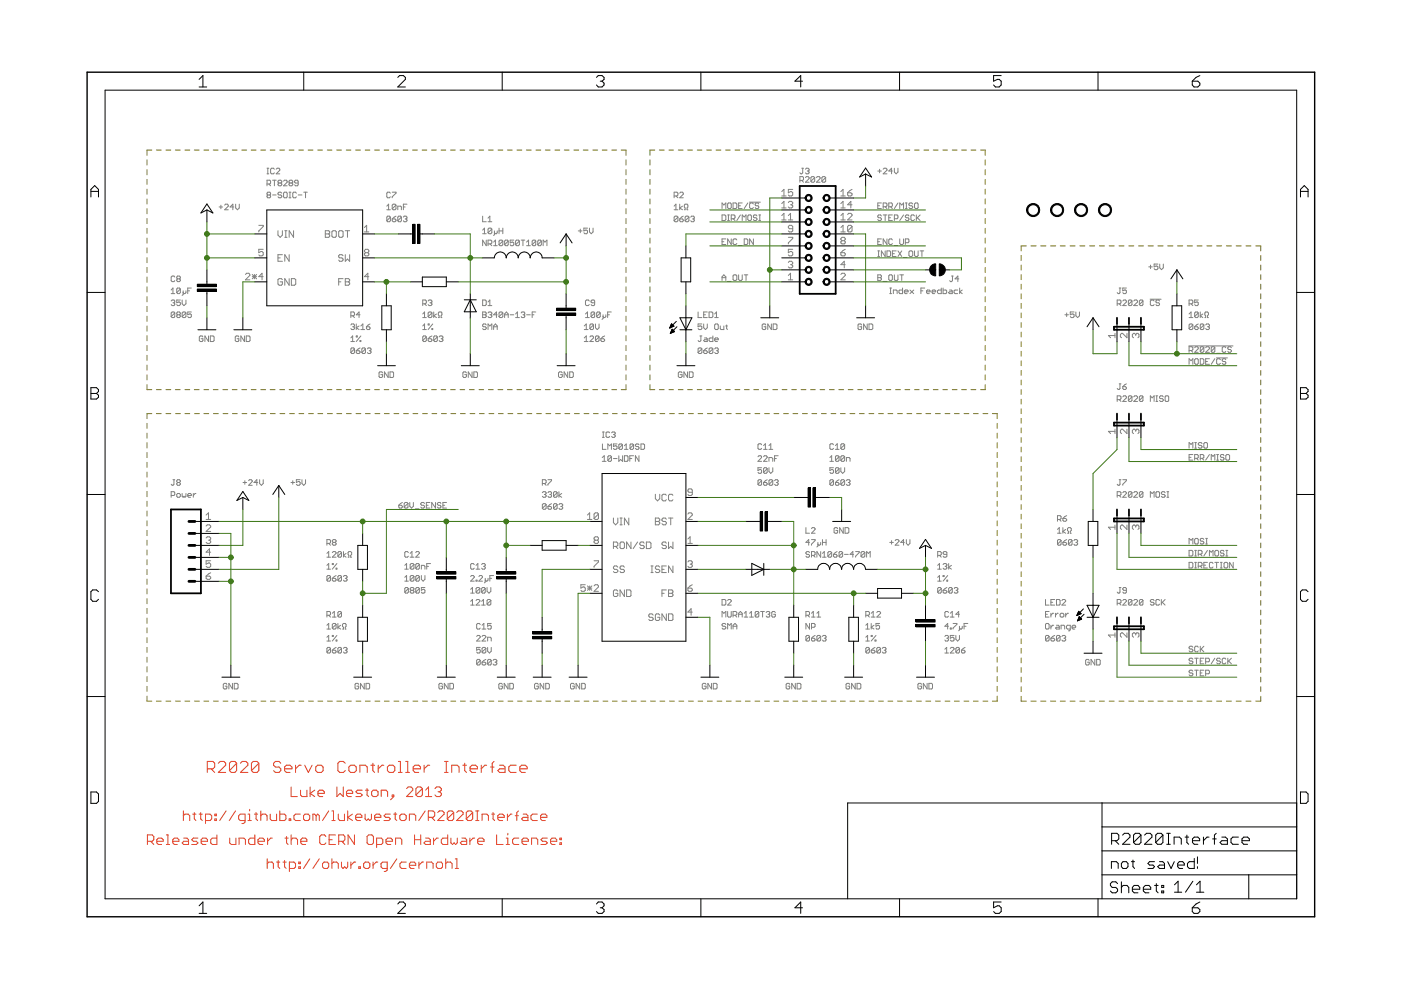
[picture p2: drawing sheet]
<svg xmlns="http://www.w3.org/2000/svg" width="297mm" height="210mm" viewBox="0 0 297 210" stroke-linecap="round" stroke-linejoin="round" font-family="sans-serif">
<g fill="none" stroke="#807b1d" stroke-width=".21">
<path d="M31.2 33.9v1.1M31.2 36v1.1M31.2 38v1.1M32.2 31.8h-1v1.1M33.2 31.8h1M35.2 31.8h1M37.2 31.8h1M39.2 31.8h1M41.2 31.8h1M43.2 31.8h1M45.2 31.8h1M47.3 31.8h1"/>
<path d="M49.2 31.8h1.1M51.3 31.8h1M53.3 31.8h1M55.3 31.8h1M57.3 31.8h1M59.3 31.8h1M61.3 31.8h1M63.3 31.8h1.1M65.3 31.8h1M67.4 31.8h1M69.4 31.8h1M71.4 31.8h1"/>
<path d="M73.4 31.8h1M75.4 31.8h1M77.4 31.8h1M79.4 31.8h1M81.5 31.8h.9M83.4 31.8h1.1M85.5 31.8h1M87.5 31.8h1M89.5 31.8h1M91.5 31.8h1M93.5 31.8h1M95.5 31.8h1"/>
<path d="M97.5 31.8h1M99.5 31.8h1.1M101.6 31.8h.9M103.6 31.8h1M105.6 31.8h1M107.6 31.8h1M109.6 31.8h1M111.6 31.8h1M113.6 31.8h1M115.6 31.8h1M117.7 31.8h1M119.6 31.8h1.1"/>
<path d="M121.7 31.8h1M123.7 31.8h1M125.7 31.8h1M127.7 31.8h1M129.7 31.8h1M131.7 31.8h1v1.1M132.7 33.9v1.1M132.7 36v1.1M132.7 38v1.1M137.8 33.9v1.1M137.8 36v1.1M137.8 38v1.1"/>
<path d="M138.8 31.8h-1v1.1M139.8 31.8h1M141.8 31.8h1M143.8 31.8h1M145.8 31.8h1M147.8 31.8h1M149.8 31.8h1M151.8 31.8h1M153.8 31.8h1M155.8 31.8h1.1M157.8 31.8h1M159.8 31.8h1"/>
<path d="M161.9 31.8h.9M163.8 31.8h1.1M165.8 31.8h1M167.9 31.8h.9M169.9 31.8h1M171.8 31.8h1.1M173.9 31.8h.9M175.9 31.8h1M177.9 31.8h1M179.8 31.8h1.1M181.9 31.8h.9M183.9 31.8h1"/>
<path d="M185.9 31.8h1M187.9 31.8h1M189.9 31.8h1M191.9 31.8h1M193.9 31.8h1M195.9 31.8h1M197.9 31.8h1M199.9 31.8h1M201.9 31.8h1M203.9 31.8h1M205.9 31.8h1M207.9 31.8h1v1.1"/>
<path d="M208.9 33.9v1.1M208.9 36v1.1M208.9 38v1.1M31.2 40.1v1.1M31.2 42.2v1M31.2 44.3v1M31.2 46.3v1.1M31.2 48.4v1.1M31.2 50.5v1M31.2 52.6v1M31.2 54.6v1.1M31.2 56.7v1.1"/>
<path d="M31.2 58.7v1.1M132.7 40.1v1.1M132.7 42.2v1M132.7 44.3v1M132.7 46.3v1.1M132.7 48.4v1.1M132.7 50.5v1M132.7 52.6v1M132.7 54.6v1.1M132.7 56.7v1.1M132.7 58.7v1.1M137.8 40.1v1.1"/>
<path d="M137.8 42.2v1M137.8 44.3v1M137.8 46.3v1.1M137.8 48.4v1.1M137.8 50.5v1M137.8 52.6v1M137.8 54.6v1.1M137.8 56.7v1.1M137.8 58.7v1.1M208.9 40.1v1.1M208.9 42.2v1M208.9 44.3v1"/>
<path d="M208.9 46.3v1.1M208.9 48.4v1.1M208.9 50.5v1M208.9 52.6v1M208.9 54.6v1.1M208.9 56.7v1.1M208.9 58.7v1.1M216.5 54.2v1M216.5 56.2v1.1M216.5 58.2v1.1M217.6 52.1h-1.1v1.1M218.6 52.1h1.1"/>
<path d="M220.7 52.1h1.1M222.7 52.1h1.1M224.8 52.1h1.1M226.9 52.1h1M228.9 52.1h1.1M231 52.1h1.1M233.1 52.1h1.1M235.2 52.1h1M237.2 52.1h1.1M239.3 52.1h1.1M241.4 52.1h1.1M243.4 52.1h1.1"/>
<path d="M245.5 52.1h1.1M247.6 52.1h1.1M249.7 52.1h1.1M251.7 52.1h1.1M253.8 52.1h1.1M255.9 52.1h1M257.9 52.1h1.1M260 52.1h1.1M262.1 52.1h1.1M264.2 52.1h1M266.2 52.1h1.1v1.1M267.3 54.2v1"/>
<path d="M267.3 56.2v1.1M267.3 58.2v1.1M31.2 60.8v1.1M31.2 62.9v1.1M31.2 65v1.1M31.2 67v1.1M31.2 69.1v1.1M31.2 71.2v1M31.2 73.3v1M31.2 75.3v1.1M31.2 77.4v1.1M31.2 79.5v1"/>
<path d="M132.7 60.8v1.1M132.7 62.9v1.1M132.7 65v1.1M132.7 67v1.1M132.7 69.1v1.1M132.7 71.2v1M132.7 73.3v1M132.7 75.3v1.1M132.7 77.4v1.1M132.7 79.5v1M137.8 60.8v1.1M137.8 62.9v1.1"/>
<path d="M137.8 65v1.1M137.8 67v1.1M137.8 69.1v1.1M137.8 71.2v1M137.8 73.3v1M137.8 75.3v1.1M137.8 77.4v1.1M137.8 79.5v1M208.9 60.8v1.1M208.9 62.9v1.1M208.9 65v1.1M208.9 67v1.1"/>
<path d="M208.9 69.1v1.1M208.9 71.2v1M208.9 73.3v1M208.9 75.3v1.1M208.9 77.4v1.1M208.9 79.5v1M216.5 60.3v1M216.5 62.3v1.1M216.5 64.3v1.1M216.5 66.4v1M216.5 68.4v1M216.5 70.4v1"/>
<path d="M216.5 72.5v1M216.5 74.5v1M216.5 76.5v1M216.5 78.6v1M267.3 60.3v1M267.3 62.3v1.1M267.3 64.3v1.1M267.3 66.4v1M267.3 68.4v1M267.3 70.4v1M267.3 72.5v1M267.3 74.5v1"/>
<path d="M267.3 76.5v1M267.3 78.6v1M31.2 81.6v1h1M31.2 89.8v1M31.2 91.8v1.1M31.2 93.9v1.1M31.2 96v1M31.2 98v1.1M32.2 87.7h-1v1.1M33.2 87.7h1M33.2 82.6h1M35.2 87.7h1"/>
<path d="M35.2 82.6h1M37.2 82.6h1M37.2 87.7h1M39.2 87.7h1M39.2 82.6h1M41.2 82.6h1M41.2 87.7h1.1M43.2 87.7h1M43.2 82.6h1M45.2 82.6h1M45.3 87.7h1M47.3 82.6h1"/>
<path d="M47.3 87.7h1M49.2 82.6h1.1M49.3 87.7h1M51.3 82.6h1M51.3 87.7h1M53.3 82.6h1M53.3 87.7h1M55.3 82.6h1M55.3 87.7h1.1M57.3 82.6h1M57.3 87.7h1M59.3 82.6h1"/>
<path d="M59.4 87.7h1M61.3 82.6h1M61.4 87.7h1M63.3 82.6h1.1M63.4 87.7h1M65.3 82.6h1M65.4 87.7h1M67.4 82.6h1M67.4 87.7h1M69.4 82.6h1M69.4 87.7h1.1M71.4 82.6h1"/>
<path d="M71.4 87.7h1M73.4 82.6h1M73.5 87.7h1M75.4 82.6h1M75.5 87.7h1M77.4 82.6h1M77.5 87.7h1M79.4 82.6h1M79.5 87.7h1M81.5 82.6h.9M81.5 87.7h1M83.4 82.6h1.1"/>
<path d="M83.5 87.7h1.1M85.5 82.6h1M85.6 87.7h1M87.5 82.6h1M87.6 87.7h1M89.5 82.6h1M89.6 87.7h1M91.5 82.6h1M91.6 87.7h1M93.5 82.6h1M93.6 87.7h1M95.5 82.6h1"/>
<path d="M95.6 87.7h1M97.5 82.6h1M97.6 87.7h1M99.5 82.6h1.1M99.7 87.7h1M101.6 82.6h.9M101.7 87.7h1M103.6 82.6h1M103.7 87.7h1M105.6 82.6h1M105.7 87.7h1M107.6 82.6h1"/>
<path d="M107.7 87.7h1M109.6 82.6h1M109.7 87.7h1M111.6 82.6h1M111.7 87.7h1M113.6 82.6h1M113.8 87.7h1M115.6 82.6h1M115.7 87.7h1.1M117.7 82.6h1M117.8 87.7h1M119.6 82.6h1.1"/>
<path d="M119.8 87.7h1M121.7 82.6h1M121.8 87.7h1M123.7 82.6h1M123.8 87.7h1.1M125.7 82.6h1M125.8 87.7h1M127.7 82.6h1M127.9 87.7h1M129.7 82.6h1M129.8 87.7h1.1M131.9 87.7h1"/>
<path d="M132.7 81.6v1h-1M133.9 87.7h1M135.9 87.7h1M137.8 81.6v1h1M137.9 87.7h1M139.8 82.6h1M139.9 87.7h1M141.8 82.6h1M142 87.7h1M143.8 82.6h1M143.9 87.7h1.1M145.8 82.6h1"/>
<path d="M146 87.7h1M147.8 82.6h1M148 87.7h1M149.8 82.6h1M150 87.7h1M151.8 82.6h1M152 87.7h1M153.8 82.6h1M154 87.7h1M155.8 82.6h1.1M156.1 87.7h1M157.8 82.6h1"/>
<path d="M158 87.7h1.1M159.8 82.6h1M160.1 87.7h1M161.9 82.6h.9M162.1 87.7h1M163.8 82.6h1.1M164.1 87.7h1M165.8 82.6h1M166.1 87.7h1M167.9 82.6h.9M168.1 87.7h1M169.9 82.6h1"/>
<path d="M170.1 87.7h1.1M171.8 82.6h1.1M172.1 87.7h1.1M173.9 82.6h.9M174.2 87.7h1M175.9 82.6h1M176.2 87.7h1M177.9 82.6h1M178.2 87.7h1M179.8 82.6h1.1M180.2 87.7h1M181.9 82.6h.9"/>
<path d="M182.2 87.7h1M183.9 82.6h1M184.2 87.7h1.1M185.9 82.6h1M186.3 87.7h1M187.9 82.6h1M188.3 87.7h1M189.9 82.6h1M190.3 87.7h1M191.9 82.6h1M192.3 87.7h1M193.9 82.6h1"/>
<path d="M194.3 87.7h1M195.9 82.6h1M196.3 87.7h1M197.9 82.6h1M198.3 87.7h1.1M199.9 82.6h1M200.4 87.7h1M201.9 82.6h1M202.4 87.7h1M203.9 82.6h1M204.4 87.7h1M205.9 82.6h1"/>
<path d="M206.4 87.7h1M208.4 87.7h1M208.9 81.6v1h-1M210.4 87.7h1v1.1M211.4 89.8v1M211.4 91.8v1.1M211.4 93.9v1.1M211.4 96v1M211.4 98v1.1M216.5 80.6v1M216.5 82.6v1M216.5 84.6v1.1"/>
<path d="M216.5 86.7v1M216.5 88.7v1M216.5 90.7v1.1M216.5 92.8v1M216.5 94.8v1M216.5 96.8v1.1M216.5 98.9v1M267.3 80.6v1M267.3 82.6v1M267.3 84.6v1.1M267.3 86.7v1M267.3 88.7v1"/>
<path d="M267.3 90.7v1.1M267.3 92.8v1M267.3 94.8v1M267.3 96.8v1.1M267.3 98.9v1M31.2 100.1v1.1M31.2 102.2v1M31.2 104.2v1.1M31.2 106.3v1M31.2 108.4v1M31.2 110.4v1.1M31.2 112.5v1.1"/>
<path d="M31.2 114.5v1.1M31.2 116.6v1.1M31.2 118.7v1M211.4 100.1v1.1M211.4 102.2v1M211.4 104.2v1.1M211.4 106.3v1M211.4 108.4v1M211.4 110.4v1.1M211.4 112.5v1.1M211.4 114.5v1.1M211.4 116.6v1.1"/>
<path d="M211.4 118.7v1M216.5 100.9v1M216.5 102.9v1.1M216.5 105v1M216.5 107v1M216.5 109v1M216.5 111.1v1M216.5 113.1v1M216.5 115.1v1M216.5 117.2v1M216.5 119.2v1M267.3 100.9v1"/>
<path d="M267.3 102.9v1.1M267.3 105v1M267.3 107v1M267.3 109v1M267.3 111.1v1M267.3 113.1v1M267.3 115.1v1M267.3 117.2v1M267.3 119.2v1M31.2 120.8v1M31.2 122.8v1.1M31.2 124.9v1"/>
<path d="M31.2 126.9v1.1M31.2 129v1.1M31.2 131v1.1M31.2 133.1v1.1M31.2 135.2v1.1M31.2 137.3v1M31.2 139.3v1.1M211.4 120.8v1M211.4 122.8v1.1M211.4 124.9v1M211.4 126.9v1.1M211.4 129v1.1"/>
<path d="M211.4 131v1.1M211.4 133.1v1.1M211.4 135.2v1.1M211.4 137.3v1M211.4 139.3v1.1M216.5 121.2v1M216.5 123.3v1M216.5 125.3v1M216.5 127.3v1M216.5 129.4v1M216.5 131.4v1M216.5 133.4v1"/>
<path d="M216.5 135.4v1.1M216.5 137.5v1M216.5 139.5v1M267.3 121.2v1M267.3 123.3v1M267.3 125.3v1M267.3 127.3v1M267.3 129.4v1M267.3 131.4v1M267.3 133.4v1M267.3 135.4v1.1M267.3 137.5v1"/>
<path d="M267.3 139.5v1M31.2 147.6v1.1h1M31.2 141.4v1.1M31.2 143.5v1M31.2 145.5v1.1M33.2 148.7h1M35.2 148.7h1M37.2 148.7h1M39.2 148.7h1M41.2 148.7h1.1M43.2 148.7h1M45.3 148.7h1"/>
<path d="M47.3 148.7h1M49.3 148.7h1M51.3 148.7h1M53.3 148.7h1M55.3 148.7h1.1M57.3 148.7h1M59.4 148.7h1M61.4 148.7h1M63.4 148.7h1M65.4 148.7h1M67.4 148.7h1M69.4 148.7h1.1"/>
<path d="M71.4 148.7h1M73.5 148.7h1M75.5 148.7h1M77.5 148.7h1M79.5 148.7h1M81.5 148.7h1M83.5 148.7h1.1M85.6 148.7h1M87.6 148.7h1M89.6 148.7h1M91.6 148.7h1M93.6 148.7h1"/>
<path d="M95.6 148.7h1M97.6 148.7h1M99.7 148.7h1M101.7 148.7h1M103.7 148.7h1M105.7 148.7h1M107.7 148.7h1M109.7 148.7h1M111.7 148.7h1M113.8 148.7h1M115.7 148.7h1.1M117.8 148.7h1"/>
<path d="M119.8 148.7h1M121.8 148.7h1M123.8 148.7h1.1M125.8 148.7h1M127.9 148.7h1M129.8 148.7h1.1M131.9 148.7h1M133.9 148.7h1M135.9 148.7h1M137.9 148.7h1M139.9 148.7h1M142 148.7h1"/>
<path d="M143.9 148.7h1.1M146 148.7h1M148 148.7h1M150 148.7h1M152 148.7h1M154 148.7h1M156.1 148.7h1M158 148.7h1.1M160.1 148.7h1M162.1 148.7h1M164.1 148.7h1M166.1 148.7h1"/>
<path d="M168.1 148.7h1M170.1 148.7h1.1M172.1 148.7h1.1M174.2 148.7h1M176.2 148.7h1M178.2 148.7h1M180.2 148.7h1M182.2 148.7h1M184.2 148.7h1.1M186.3 148.7h1M188.3 148.7h1M190.3 148.7h1"/>
<path d="M192.3 148.7h1M194.3 148.7h1M196.3 148.7h1M198.3 148.7h1.1M200.4 148.7h1M202.4 148.7h1M204.4 148.7h1M206.4 148.7h1M208.4 148.7h1M211.4 141.4v1.1M211.4 143.5v1M211.4 145.5v1.1"/>
<path d="M211.4 147.6v1.1h-1M216.5 147.6v1.1h1.1M216.5 141.5v1.1M216.5 143.6v1M216.5 145.6v1M218.6 148.7h1.1M220.7 148.7h1.1M222.7 148.7h1.1M224.8 148.7h1.1M226.9 148.7h1M228.9 148.7h1.1M231 148.7h1.1"/>
<path d="M233.1 148.7h1.1M235.2 148.7h1M237.2 148.7h1.1M239.3 148.7h1.1M241.4 148.7h1.1M243.4 148.7h1.1M245.5 148.7h1.1M247.6 148.7h1.1M249.7 148.7h1.1M251.7 148.7h1.1M253.8 148.7h1.1M255.9 148.7h1"/>
<path d="M257.9 148.7h1.1M260 148.7h1.1M262.1 148.7h1.1M264.2 148.7h1M267.3 147.6v1.1h-1.1M267.3 141.5v1.1M267.3 143.6v1M267.3 145.6v1"/>
</g>
<g fill="none" stroke="#e53c22" stroke-width=".21">
<path d="M31.3 178.4h1l.3-.4v-.6l-.3-.4h-1v2.1M31.9 178.4l.7 .7M33.2 178.4h1.4v-.4l-.3-.3h-.7l-.4 .3v.7l.4 .4h.7M35.3 177h.3v2.1M35.3 179.1h.7M36.6 178.4h1.3v-.4l-.3-.3h-.6l-.4 .3v.7l.4 .4h.6M38.9 171.9v2.1M38.9 173l.3-.4h.7l.3 .4v1M39 177.7h.6l.4 .3v1.1h-1l-.4-.4 .4-.3h1M40.9 172.6h.6M41.2 172.3v1.3l.3 .4M42 177.7h-1l-.3 .3 .3 .4h.6l.4 .3-.4 .4h-.9"/>
<path d="M42.2 172.6h.7M42.6 172.3v1.3l.3 .4M42.6 178.4h1.4v-.4l-.3-.3h-.7l-.4 .3v.7l.4 .4h.7M43.6 174h.9l.4-.4v-.6l-.4-.4h-.9v2M44 163h1.1l.4-.4v-.8l-.4-.4h-1.1v2.4M44.8 163l.7 .8M45.6 172.6h.3v.4h-.3zM45.6 173.6h.3v.4h-.3zM46 177v2.1h-1l-.3-.4v-.7l.3-.3h1M46.3 161.8l.4-.4h.8l.3 .4v.4l-1.5 1.6h1.5M47.9 171.9l-1.3 2.1M48.7 177.7v1l.3 .4h1v-1.4"/>
<path d="M49.9 171.9l-1.3 2.1M50.2 161.8l-.4-.4h-.8l-.3 .4v1.6M50.2 161.8v1.6l-.4 .4h-.8l-.3-.4M50.2 161.8l-1.5 1.6M50.7 179.1v-1.4h1l.3 .3v1.1M51 161.8l.4-.4h.7l.4 .4v.4l-1.5 1.6h1.5M52 174h-1.1l-.3-.4v-.6l.3-.4h1.1v1.7l-.4 .3h-.3M52.6 172.6h.3v1.4M52.6 174h.7M52.9 171.6v.3M53.9 172.6h.7M54 177v2.1h-.9l-.4-.4v-.7l.4-.3h.9"/>
<path d="M54.3 172.3v1.3l.3 .4M54.7 178.4h1.4v-.4l-.4-.3h-.7l-.3 .3v.7l.3 .4h.7M54.9 161.8l-.4-.4h-.8l-.4 .4v1.6M54.9 161.8v1.6l-.4 .4h-.8l-.4-.4M54.9 161.8l-1.6 1.6M55.3 173l.3-.4h.7l.3 .4v1M55.3 171.9v2.1M56.7 177.7v1.4M57.3 172.6v1l.3 .4h1v-1.4M57.7 177.7h-.3l-.7 .7M59.3 171.9v2.1h1l.3-.4v-.6l-.3-.4h-1M59.5 161.8l-.3-.4h-.8l-.4 .4v.4l.4 .4h.8l.3 .4v.4l-.3 .4h-.8l-.4-.4"/>
<path d="M60.3 163h1.6v-.4l-.4-.4h-.8l-.4 .4v.8l.4 .4h.8M60.4 177.7h.7M60.8 177.4v1.3l.3 .4M61.3 173.6h.3v.4h-.3zM61.7 166.9v2h1.3M61.7 177v2.1M61.7 178l.4-.3h.6l.4 .3v1.1M62.7 162.2v1.6M63.7 172.6h-1l-.4 .4v.6l.4 .4h1M63.7 167.5v1.1l.4 .3h1v-1.4M63.8 178.4h1.3v-.4l-.3-.3h-.7l-.3 .3v.7l.3 .4h.7M63.8 162.2h-.4l-.7 .8"/>
<path d="M64.6 162.2l.8 1.6 .8-1.6M64.7 172.6h.6l.4 .4v.6l-.4 .4h-.6l-.3-.4v-.6zM65.8 166.9v2M66.7 167.5l-.9 .7 .9 .7M66.9 162.6l.4-.4h.8l.4 .4v.8l-.4 .4h-.8l-.4-.4zM67 173l-.3-.4h-.4v1.4M67 173v1M67 173l.4-.4 .3 .4v1M67.4 168.2h1.4v-.3l-.4-.4h-.7l-.3 .4v.7l.3 .3h.7M69.1 177.4l-.3-.4h-.7l-.3 .4v1.3l.3 .4h.7l.3-.4M69.7 171.9l-1.3 2.1M69.8 178h.7"/>
<path d="M70.4 174h.6M70.4 171.9h.3v2.1M71.1 177h-1.3v2.1h1.3M71.4 166.9v2l.7-.7 .7 .7v-2M71.7 172.6v1l.4 .4h.9v-1.4M71.8 178.4h1l.3-.4v-.6l-.3-.4h-1v2.1M72.5 178.4l.6 .7M73.2 161.8l-.4-.4h-.8l-.4 .4v1.6l.4 .4h.8l.4-.4M73.5 168.2h1.3v-.3l-.3-.4h-.7l-.3 .4v.7l.3 .3h.7M73.7 171.9v2.1M74 162.6l.3-.4h.9l.3 .4v.8l-.3 .4h-.9l-.3-.4zM74.7 172.6l-1 .7 1 .7"/>
<path d="M75.2 177v2.1l-1.4-2.1v2.1M75.4 173.3h1.3v-.3l-.3-.4h-.7l-.3 .4v.6l.3 .4h.7M76.3 163.8v-1.6h1.2l.4 .4v1.2M76.8 167.5h-1l-.4 .4 .4 .3h.7l.3 .4-.3 .3h-1.1M77.4 172.6v1l.3 .4 .4-.4 .3 .4 .4-.4v-1M77.5 167.5h.7M77.8 167.2v1.4l.4 .3M78.2 177h.6l.4 .4v1.3l-.4 .4h-.6l-.4-.4v-1.3zM78.6 162.2h.8M78.8 167.9l.3-.4h.7l.3 .4v.7l-.3 .3h-.7l-.3-.3zM79 161.8v1.6l.4 .4M79.4 173.3h1.3v-.3l-.3-.4h-.6l-.4 .4v.6l.4 .4h.6"/>
<path d="M79.9 179.1h1l.3-.4v-.7l-.3-.3h-1v2M80.2 162.2v1.6M80.8 168.9v-1.4h1l.4 .4v1M81.4 162.2h-.4l-.8 .8M81.8 178.4h1.4v-.4l-.3-.3h-.7l-.4 .3v.7l.4 .4h.7M82.1 162.6l.4-.4h.8l.4 .4v.8l-.4 .4h-.8l-.4-.4zM82.8 172.6h-1l-.4 .4 .4 .3h.6l.4 .3-.4 .4h-1M83.2 168.6h.3v.3h-.3zM83.4 172.6h.7M83.5 168.9l-.7 .7M83.8 172.3v1.3l.3 .4M83.9 179.1v-1.4h1l.3 .3v1.1"/>
<path d="M84.5 161.4h.4v2.4M84.5 163.8h.8M85.1 172.6h.7l.3 .4v.6l-.3 .4h-.7l-.3-.4v-.6zM86 161.4h.5v2.4M86 163.8h.8M86.2 167.2l.3-.3h.7l.3 .3v.3l-1.3 1.4h1.3M86.8 174v-1.4h1l.3 .4v1M87.6 163h1.6v-.4l-.4-.4h-.8l-.4 .4v.8l.4 .4h.8M87.9 178h1.3M87.9 177v2.1M89.2 177v2.1M89.5 167.2v1.4l-.3 .3h-.7l-.3-.3"/>
<path d="M89.5 167.2l-.3-.3h-.7l-.3 .3v1.4M89.5 167.2l-1.3 1.4M89.9 162.2v1.6M90.1 171.9l-1.3 2.1M90.2 168.9h1.3M90.2 167.5l.7-.6v2M90.2 177.7h.7l.3 .3v1.1h-1l-.3-.4 .3-.3h1M90.8 173.3h1l.4-.3v-.7l-.4-.4h-1v2.1M91.1 162.2h-.4l-.8 .8M91.5 173.3l.7 .7M91.9 177.7v1.4M92.2 167.2l.4-.3h.6l.4 .3v.3l-.4 .4"/>
<path d="M92.8 172.3l.3-.4h.7l.4 .4v.3l-1.4 1.4h1.4M92.9 167.9h.3M92.9 177.7h-.3l-.7 .7M93.2 167.9l.4 .3v.4l-.4 .3h-.6l-.4-.3M94.2 161.4h.8M94.2 163.8h.8M94.6 161.4v2.4M94.9 177v2.1h-1l-.3-.4v-.7l.3-.3h1M95.6 177.7v1l.3 .4 .4-.4 .3 .4 .4-.4v-1M95.8 163.8v-1.6h1.2l.3 .4v1.2M96.2 172.3v1.3l-.3 .4h-.7l-.4-.4M96.2 172.3l-.3-.4h-.7l-.4 .4v1.3"/>
<path d="M96.2 172.3l-1.4 1.3M96.8 172.3l.4-.4h.6l.4 .4v.3l-1.4 1.4h1.4M97.9 177.7h.7l.3 .3v1.1h-1l-.3-.4 .3-.3h1M98.1 162.2h.8M98.5 161.8v1.6l.4 .4M99.6 177.7v1.4M99.7 163h1.5v-.4l-.4-.4h-.7l-.4 .4v.8l.4 .4h.7M100.2 172.3v1.3l-.3 .4h-.7l-.3-.4M100.2 172.3l-.3-.4h-.7l-.3 .4v1.3M100.2 172.3l-1.3 1.3M100.6 177.7h-.3l-.7 .7M100.8 174h.7"/>
<path d="M100.8 171.9h.7M101.2 171.9v2.1M101.3 178.4h1.3v-.4l-.3-.3h-.7l-.3 .3v.7l.3 .4h.7M102 162.2v1.6M102.2 174v-1.4h1l.4 .4v1M103.2 162.2h-.4l-.8 .8M104 162.6h.7M104.2 172.6h.7M104.5 172.3v1.3l.4 .4M104.7 161.4l-.3 .4v2M105.3 177v2.1h1.3M105.5 173.3h1.4v-.3l-.3-.4h-.7l-.4 .4v.6l.4 .4h.7"/>
<path d="M105.9 162.2h.8l.4 .4v1.2h-1.2l-.4-.4 .4-.4h1.2M107.3 179.1h.7M107.3 177.7h.4v1.4M107.6 172.6v1.4M107.7 176.7v.3M108.6 172.6h-.3l-.7 .7M109.2 173h.7M109.4 162.2h-1.1l-.4 .4v.8l.4 .4h1.1M109.9 171.9l-.3 .4v1.7M110 177.7h-1l-.3 .3v.7l.3 .4h1M110.2 163h1.6v-.4l-.4-.4h-.8l-.4 .4v.8l.4 .4h.8M110.7 178.4h1.3v-.4l-.3-.3h-.7l-.3 .3v.7l.3 .4h.7"/>
<path d="M110.9 172.6h.7l.3 .4v1h-1l-.3-.4 .3-.3h1M112.7 179.1v-1.4h1l.3 .3v1.1M113.9 172.6h-1l-.3 .4v.6l.3 .4h1M114.6 173.3h1.4v-.3l-.4-.4h-.7l-.3 .4v.6l.3 .4h.7M116 177.7h-1l-.3 .3 .3 .4h.7l.3 .3-.3 .4h-1M116.7 178.4h1.3v-.4l-.3-.3h-.6l-.4 .3v.7l.4 .4h.6M118.7 178.7h.4v.4h-.4zM118.7 177.7h.4v.3h-.4zM56.7 183.1l.3-.3h.7l.3 .3v1M56.7 182.1v2M58.6 182.8h.7M59 182.4v1.4l.3 .3"/>
<path d="M60 182.8h.7M60.3 182.4v1.4l.4 .3M61.4 184.1h.9l.4-.3v-.7l-.4-.3h-.9v2M63.3 182.8h.4v.3h-.4zM63.3 183.8h.4v.3h-.4zM65.7 182.1l-1.3 2M67.7 182.1l-1.4 2M68.7 182.8h.7l.3 .3v.7l-.3 .3h-.7l-.3-.3v-.7zM70.4 183.1l.3-.3h.7l.3 .3v1M70.4 182.1v2M72.4 182.8v1l.3 .3 .4-.3 .3 .3 .3-.3v-1M74.4 182.8v1.3"/>
<path d="M75.4 182.8h-.3l-.7 .7M76.1 183.8h.3v.3h-.3zM77.4 182.8h.7l.3 .3v.7l-.3 .3h-.7l-.3-.3v-.7zM79.1 182.8v1.3M80.1 182.8h-.3l-.7 .7M82.1 184.1h-1l-.3-.3v-.7l.3-.3h1v1.7l-.3 .3h-.3M84.1 182.1l-1.3 2M86.1 182.8h-1l-.3 .3v.7l.3 .3h1M86.8 183.5h1.3v-.4l-.3-.3h-.7l-.3 .3v.7l.3 .3h.7M88.8 182.8v1.3M89.8 182.8h-.3l-.7 .7M90.5 184.1v-1.3h1l.3 .3v1"/>
<path d="M92.5 183.1l.3-.3h.7l.3 .3v.7l-.3 .3h-.7l-.3-.3zM94.5 183.1l.3-.3h.7l.4 .3v1M94.5 182.1v2M96.5 184.1h.7M96.5 182.1h.4v2"/>
</g>
<g fill="none" stroke="#808080" stroke-width=".21">
<path d="M56.6 39h.6l.2-.2-.2-.6h-.6v1.2M56.6 36.9h.4M56.6 35.7h.4M56.8 35.7v1.2M57 39l.4 .4M57.8 38.2h.8M58.2 35.9l-.2-.2h-.4l-.2 .2v.7l.2 .3h.4l.2-.3M58.2 38.2v1.2M58.6 35.9l.2-.2h.4l.1 .2v.2l-.7 .8h.7M59.2 38.8l-.3-.2 .3-.4h.3l.2 .2-.2 .4M59.2 38.8l-.3 .2 .3 .4h.3l.2-.2-.2-.4M59.2 38.8h.3"/>
<path d="M60.1 38.4l.2-.2h.4l.2 .2v.2l-.8 .8h.8M61.5 38.8l-.2 .2 .2 .4h.4l.2-.2-.2-.4M61.5 38.8l-.2-.2 .2-.4h.4l.2 .2-.2 .4M61.5 38.8h.4M63.2 38.8h-.5l-.2-.2 .2-.4h.3l.2 .2v.8l-.2 .2h-.3l-.2-.2M169.6 38.3h.6l.2-.3-.2-.6h-.6v1.2M170 38.3l.4 .3M170 35.7h.4M170.2 35.7v.9l-.2 .3-.4-.3M170.8 37.7l.2-.3h.3l.2 .3v.2l-.7 .7h.7M170.8 35.9l.2-.2h.3l.2 .2-.2 .4M171.2 36.3h.1"/>
<path d="M171.3 36.3l.2 .2-.2 .4h-.3l-.2-.3M172.7 37.7l-.2-.3h-.4l-.2 .3v.7M172.7 37.7v.7l-.2 .2h-.4l-.2-.2M172.7 37.7l-.8 .7M173.1 37.7l.2-.3h.4l.2 .3v.2l-.8 .7h.8M175.1 37.7l-.3-.3h-.3l-.2 .3v.7M175.1 37.7v.7l-.3 .2h-.3l-.2-.2M175.1 37.7l-.8 .7M186.1 36.3h.8M186.5 35.9v.7M187.3 35.9l.2-.2h.3l.3 .2v.2l-.8 .8h.8M189.2 36.3h-.8l.6-.6v1.2"/>
<path d="M189.6 35.7v.8l.4 .4 .4-.4v-.8M37.1 58.7l-.2-.2h-.4l-.2 .2v.8l.2 .2h.4l.2-.2M37.6 59.1l-.1-.1 .1-.5h.4l.2 .2-.2 .4M37.6 59.1l-.1 .2 .1 .4h.4l.2-.2-.2-.4M37.6 59.1h.4M46.5 43.9h.7M46.8 43.5v.8M47.6 43.5l.2-.2h.4l.2 .2v.2l-.8 .8h.8M49.6 43.9h-.8l.6-.6v1.2M50 43.3v.8l.3 .4 .4-.4v-.8M52 58.2l.3-.3h.5l.2 .3v.2l-1 .9h1M53.5 58.2l.9 .9"/>
<path d="M53.5 58.7h.9M53.9 58.2v.9M54.4 58.2l-.9 .9M54.9 47.8h.9v.2l-.9 1v.2M55.8 52.9h-.9v.7l.4-.3 .5 .3v.4l-.2 .3h-.5l-.2-.3M55.8 58.7h-.9l.7-.8v1.4M56.8 41.3l-.2-.1 .2-.5h.4l.2 .3-.2 .3M56.8 41.3l-.2 .3 .2 .3h.4l.2-.2-.2-.4M56.8 41.3h.4M57.8 41.3h.8M58.9 48.9v1l.5 .4 .5-.4v-1M58.9 54.7h.5"/>
<path d="M59.7 41l-.2-.3h-.3l-.3 .5 .6 .1 .2 .4-.2 .2h-.3l-.3-.2M59.9 54h-1v1.4h1M59.9 59.3l-.2-.2h-.5l-.3 .2v.9l.3 .3h.5l.2-.3v-.4h-.5M60.3 40.7h.4l.2 .3v.7l-.2 .2h-.4l-.2-.2v-.7zM60.4 50.3h.4M60.4 48.9h.4M60.6 48.9v1.4M61.3 40.7h.4M61.3 41.9h.4M61.3 54v1.4l-.9-1.4v1.4M61.3 59.1v1.4l-.9-1.4v1.4M61.5 40.7v1.2"/>
<path d="M61.8 59.1h.7l.2 .2v.9l-.2 .3h-.7zM62.2 48.9v1.4l-.9-1.4v1.4M62.8 41l-.1-.3h-.5l-.1 .3v.7l.1 .2h.5l.1-.2M63.2 41.3h.8M64.4 40.7h.8M64.8 40.7v1.2M69 48.9h.7l.2 .2-.2 .5 .2 .5-.2 .2h-.7zM69 49.6h.7M70.4 49.1l.2-.2h.5l.2 .2v1l-.2 .2h-.5l-.2-.2zM71.8 59.8h.5M71.8 49.1l.2-.2h.5l.2 .2v1l-.2 .2h-.5l-.2-.2zM72.7 59.1h-.9v1.4"/>
<path d="M72.7 54.2l-.2-.2h-.5l-.2 .2 .2 .5h.5l.2 .2-.2 .5h-.5l-.2-.3M73.2 54v1.4l.5-.5 .4 .5v-1.4M73.2 59.1h.7l.2 .2v.2l-.2 .3 .2 .4-.2 .3h-.7zM73.2 59.8h.7M73.2 48.9h.9M73.7 48.9v1.4M77.3 48.2l.4-.4v1.4M77.3 49.2h.9M77.5 53.6l-.2-.3 .2-.4h.5l.2 .2-.2 .5M77.5 53.6l-.2 .2v.2l.2 .3h.5l.2-.3-.2-.4M77.5 53.6h.5M78.2 58.7h-.9l.7-.8v1.4"/>
<path d="M82 44.5h.8M82 43.7l.4-.4v1.2M82.8 41l-.2-.3h-.4l-.2 .3v.7l.2 .2h.4l.2-.2M82.8 46l-.2-.2h-.4l-.2 .2v.8M82.8 46v.8l-.2 .2h-.4l-.2-.2M82.8 46l-.8 .8M83.2 40.7h.8v.3l-.8 .7v.2M83.2 46.4h.5l.3 .4-.3 .2h-.3l-.2-.2zM84 43.5v.8l-.3 .2h-.3l-.2-.2M84 43.5l-.3-.2h-.3l-.2 .2v.8M84 43.5l-.8 .8M84 45.8l-.8 .6"/>
<path d="M84.3 44.5v-.8h.6l.2 .2v.6M85.1 46l-.2-.2h-.3l-.3 .2v.8M85.1 46v.8l-.2 .2h-.3l-.3-.2M85.1 46l-.8 .8M85.5 46l.2-.2h.4l.2 .2-.2 .4M85.5 43.9h.4M85.9 46.4h.2M86.1 46.4l.2 .2-.2 .4h-.4l-.2-.2M86.3 43.3h-.8v1.2M102.3 45.8v1.2h.8M102.3 49.6h.8M102.3 48.8l.4-.4v1.2"/>
<path d="M103.1 50.9v1.2l-.8-1.2v1.2M103.5 47h.8M103.5 51.7h.6l.2-.2v-.4l-.2-.2h-.6v1.2M103.5 46.3l.4-.5v1.2M103.9 51.7l.4 .4M104.3 48.6l-.2-.2h-.4l-.2 .2v.7M104.3 48.6v.7l-.2 .3h-.4l-.2-.3M104.3 48.6l-.8 .7M104.7 51.3l.3-.4v1.2M104.7 52.1h.7M104.8 49v.8l-.1 .1M105.4 49l-.1 .6-.5-.3"/>
<path d="M105.8 49h.8M105.8 48.4v1.2M106.6 51.1l-.2-.2h-.4l-.2 .2v.8M106.6 48.4v1.2M106.6 51.1v.8l-.2 .2h-.4l-.2-.2M106.6 51.1l-.8 .8M107.7 51.1l-.1-.2h-.4l-.2 .2v.8M107.7 51.1v.8l-.1 .2h-.4l-.2-.2M107.7 51.1l-.7 .8M108.9 50.9h-.7v.6l.4-.2 .3 .2v.4l-.2 .2h-.4l-.1-.2M110.1 51.1l-.2-.2h-.4l-.2 .2v.8M110.1 51.1v.8l-.2 .2h-.4l-.2-.2"/>
<path d="M110.1 51.1l-.8 .8M110.5 50.9h.8M110.9 50.9v1.2M111.6 52.1h.8M111.6 51.3l.5-.4v1.2M113.6 51.1l-.2-.2h-.4l-.2 .2v.8M113.6 51.1v.8l-.2 .2h-.4l-.2-.2M113.6 51.1l-.8 .8M114.8 51.1l-.2-.2h-.4l-.2 .2v.8M114.8 51.1v.8l-.2 .2h-.4l-.2-.2M114.8 51.1l-.8 .8M115.2 52.1v-1.2l.3 .4 .5-.4v1.2"/>
<path d="M122.6 49h.8M123 48.6v.7M124.6 48.4h-.8v.6l.4-.2 .4 .2-.2 .6h-.4l-.2-.3M125 48.4v.8l.4 .4 .3-.4v-.8M142.9 41.6h.6l.2-.3v-.3l-.2-.3h-.6v1.2M142.9 43.7l.4-.4v1.2M142.9 44.5h.8M143.3 41.6l.4 .3M143.7 46l-.2-.2h-.4l-.2 .2v.8M143.7 46v.8l-.2 .2h-.4l-.2-.2M143.7 46l-.8 .8M144.1 41l.2-.3h.4l.2 .3v.2l-.8 .7h.8"/>
<path d="M144.1 46.4h.6l.2 .4-.2 .2h-.4zM144.1 43.3v1.2M144.7 43.7l-.6 .4 .6 .4M144.9 45.8l-.8 .6M145.1 44.5h.2l-.2-.6 .2-.6h.4l.1 .2-.1 .6v.4h.1M146.1 46l-.3-.2h-.3l-.2 .2v.8M146.1 46v.8l-.3 .2h-.3l-.2-.2M146.1 46l-.8 .8M146.4 46l.3-.2h.3l.2 .2-.2 .4M146.8 46.4h.2M147 46.4l.2 .2-.2 .4h-.3l-.3-.2M153.1 45.6h.6l.2 .2v.7l-.2 .3h-.6z"/>
<path d="M153.1 44.2v-1.2l.4 .5 .4-.5v1.2M153.1 59.5v-.8l.4-.4 .4 .4v.8M153.1 58.9h.8M153.1 51.2h.4M153.9 50.7h-.8v1.1h.8M154.3 59.7h.7M154.3 46.8h.4M154.3 45.6h.4M154.4 43h.5l.1 .2v.8l-.1 .2h-.5l-.1-.2v-.8zM154.4 45.6v1.2M155 50.7v1.1l-.7-1.1v1.1M155 46.4h.6l.2-.2v-.4l-.2-.2h-.6v1.2"/>
<path d="M155.4 58.5l.2-.2h.4l.2 .2v.7l-.2 .3h-.4l-.2-.3zM155.4 43h.6l.2 .2v.8l-.2 .2h-.6zM155.4 46.4l.4 .4M156.2 50.9l-.2-.2h-.4l-.2 .2v.7l.2 .2h.4l.2-.2M156.6 58.3v.9l.2 .3h.4l.2-.3v-.9M156.6 52.1h.8M156.6 43.6h.4M157 45.6l-.8 1.2M157.4 43h-.8v1.2h.8M157.4 46.8v-1.2l.4 .4 .4-.4v1.2M157.8 58.3h.7M157.8 50.7h.5l.2 .2v.7l-.2 .2h-.5z"/>
<path d="M158.2 58.3v1.2M158.5 45.8l.3-.2h.3l.2 .2v.7l-.2 .3h-.3l-.3-.3zM158.5 43l-.7 1.2M158.9 42.9h2.3M159.7 43.2l-.2-.2h-.4l-.2 .2v.8l.2 .2h.4l.2-.2M159.7 50.7v1.1l-.8-1.1v1.1M160.5 45.8l-.2-.2h-.4l-.2 .4 .2 .2h.4l.2 .3-.2 .3h-.4l-.2-.3M160.9 43.2l-.2-.2h-.4l-.2 .5 .2 .1h.4l.2 .4-.2 .2h-.4l-.2-.2M160.9 46.8h.4M160.9 45.6h.4M161.1 45.6v1.2M165.7 45.7l.5-.5v1.4"/>
<path d="M165.7 40.6l.5-.4v1.4M165.7 43.2l.5-.5v1.4M165.7 46.6h1M165.7 44.1h1M165.7 41.6h1M167.1 43l.3-.3h.4l.3 .3-.3 .4M167.1 58.4l.5-.5v1.4M167.1 55.7l.3-.3h.4l.3 .3-.3 .4M167.1 45.7l.5-.5v1.4M167.1 50.3h1v.3l-1 .9v.2M167.1 59.3h1M167.1 46.6h1"/>
<path d="M167.6 56.1h.2M167.6 43.4h.2M167.8 43.4l.3 .2v.3l-.3 .2h-.4l-.3-.2M167.8 56.1l.3 .2v.3l-.3 .2h-.4l-.3-.2M168.1 52.9h-1v.7l.7-.3 .3 .3v.4l-.3 .3h-.4l-.3-.3M168.1 48.5h-.7l-.3-.3 .3-.4h.4l.3 .2v1l-.3 .2h-.4l-.3-.2M168.1 40.2h-1v.7l.5-.3 .5 .3v.4l-.3 .3h-.4l-.3-.3M178.3 43.2l.4-.5v1.4M178.3 53.6h.7l.2 .4-.2 .3h-.5l-.2-.3zM178.3 58.2l.2-.3h.5l.2 .3v.2l-.9 .9h.9M178.3 49.2h.9M178.3 45.7l.4-.5v1.4"/>
<path d="M178.3 48.2l.4-.4v1.4M178.3 40.6l.4-.4v1.4M178.3 46.6h.9M178.3 44.1h.9M178.3 41.6h.9M178.5 51l-.2-.2 .2-.5h.5l.2 .3-.2 .4M178.5 51l-.2 .2v.3l.2 .2h.5l.2-.2-.2-.5M178.5 51h.5M179.2 56.1h-.9l.7-.7v1.4M179.2 52.9l-.9 .7M179.7 40.9h.7l.2 .2v.2l-.2 .3h-.5l-.2-.3zM179.7 45.5l.2-.3h.5l.2 .3v.2l-.9 .9h.9"/>
<path d="M180.6 40.2l-.9 .7M180.6 48l-.2-.2h-.5l-.2 .2v1M180.6 48v1l-.2 .2h-.5l-.2-.2M180.6 48l-.9 1M180.6 43.4h-.9l.7-.7v1.4M186.1 58.9h.6M186.1 58.3h.6l.2 .2-.2 .4 .2 .3-.2 .3h-.6zM186.1 51.2h.4M186.1 43.6h.4M186.1 54.4h.4M186.1 53.2h.4M186.3 53.2v1.2"/>
<path d="M186.9 43h-.8v1.2h.8M186.9 45.8l-.2-.2h-.4l-.2 .4 .2 .2h.4l.2 .3-.2 .3h-.4l-.2-.3M186.9 50.7h-.8v1.1h.8M187.3 43.8h.5l.3-.2v-.4l-.3-.2h-.5v1.2M187.3 59.7h.8M187.3 45.6h.8M187.7 53.2v1.2l-.8-1.2v1.2M187.7 45.6v1.2M187.7 43.8l.4 .4M188.1 50.7v1.1l-.8-1.1v1.1M188.1 53.2h.5l.2 .2v.8l-.2 .2h-.5zM188.4 43.8h.6l.2-.2-.2-.6h-.6v1.2"/>
<path d="M188.4 46.2h.4M188.6 58.3h.4l.2 .2v.7l-.2 .3h-.4l-.2-.3v-.7zM188.8 43.8l.4 .4M189.2 45.6h-.8v1.2h.8M189.2 50.9l-.2-.2h-.4l-.2 .2v.7l.2 .2h.4l.2-.2M189.2 53.8h.4M189.6 46.4h.6l.2-.2-.2-.6h-.6v1.2M189.6 58.3v.9l.2 .3h.4l.2-.3v-.9M189.6 52.1h.8M190 53.2h-.8v1.2h.8M190.4 43l-.8 1.2M190.4 53.2l.8 1.2"/>
<path d="M190.8 44.2v-1.2l.4 .5 .4-.5v1.2M190.8 50.7v.9l.2 .2h.4l.2-.2v-.9M190.8 58.3h.8M191.2 58.3v1.2M191.2 53.2l-.8 1.2M191.6 45.6l-.8 1.2M191.6 54.6h.7M191.9 51.5h.6l.2-.3-.2-.5h-.6v1.1M191.9 43h.4M191.9 44.2h.4M192.2 43v1.2M192.7 45.8l-.2-.2h-.3l-.3 .2 .3 .4h.3l.2 .2-.2 .4h-.3l-.3-.3"/>
<path d="M192.9 53.2h.4l.2 .2v.8l-.2 .2h-.4l-.2-.2v-.8zM193.5 43.2l-.2-.2h-.4l-.2 .5 .6 .1 .2 .4-.2 .2h-.4l-.2-.2M193.9 43.2l.2-.2h.4l.2 .2v.8l-.2 .2h-.4l-.2-.2zM193.9 53.2v1l.2 .2h.4l.2-.2v-1M193.9 45.8l-.2-.2h-.4l-.2 .2v.7l.2 .3h.4l.2-.3M194.3 45.6v1.2M194.5 46.2l.6 .6M195.1 45.6l-.8 .8M195.1 53.2h.7M195.5 53.2v1.2M201.7 58.5h.4M201.9 58.5v1l-.2 .2-.4-.2"/>
<path d="M203.3 59.1h-.8l.6-.6v1.2M243.6 56.6h.7M243.9 56.2v.8M245.5 56h-.8v.6l.4-.2 .4 .2v.4l-.2 .2h-.4l-.2-.2M245.9 56v.8l.4 .4 .3-.4v-.8M36.3 61.5l.4-.4v1.2M36.3 62.3h.8M36.3 63.8l.2-.2h.4l.2 .2-.2 .4M36.7 64.2h.2M36.9 64.2l.2 .2-.2 .4h-.4l-.2-.2M37.1 66.4l-.2-.3h-.4l-.2 .3v.7M37.1 66.4v.7l-.2 .2h-.4l-.2-.2"/>
<path d="M37.1 66.4l-.8 .7M37.6 66.7l-.1-.1 .1-.5h.4l.2 .3-.2 .3M37.6 66.7l-.1 .3 .1 .3h.4l.2-.2-.2-.4M37.6 66.7h.4M38.2 61.3v.7l-.2 .3h-.4l-.1-.3M38.2 61.3l-.2-.2h-.4l-.1 .2v.7M38.2 63.6h-.7v.6l.5-.2 .2 .2v.4l-.2 .2h-.4l-.1-.2M38.2 61.3l-.7 .7M38.6 63.6v.8l.4 .4 .4-.4v-.8M38.8 61.7v.8l-.2 .1M39.4 61.7v.3l-.2 .3-.4-.3M39.4 66.4v.7l-.2 .2h-.4l-.2-.2"/>
<path d="M39.4 66.4l-.2-.3h-.4l-.2 .3v.7M39.4 66.4l-.8 .7M39.8 61.7h.4M40.6 61.1h-.8v1.2M40.6 66.1h-.8v.6l.4-.1 .4 .1-.2 .6h-.4l-.2-.2M43 71.4l-.1-.2h-.4l-.2 .2v.8l.2 .2h.4l.1-.6h-.4M44.2 71.2v1.2l-.8-1.2v1.2M44.6 71.2h.6l.2 .2v.8l-.2 .2h-.6zM50.6 71.4l-.1-.2h-.4l-.2 .2v.8l.2 .2h.4l.1-.6h-.3M51.8 71.2v1.2l-.7-1.2v1.2M52.2 71.2h.6l.2 .2v.8l-.2 .2h-.6zM74.4 67h.6l.2-.3-.2-.6h-.6v1.2"/>
<path d="M74.4 68.9l.2-.2h.4l.2 .2-.2 .4M74.4 71.7l.4-.5v1.2M74.4 72.4h.8M74.8 69.3h.2M74.8 67l.4 .3M75 69.3l.2 .2-.2 .4h-.4l-.2-.2M75.2 74l-.2-.2h-.4l-.2 .2v.7M75.2 74v.7l-.2 .3h-.4l-.2-.3M75.2 74l-.8 .7M75.5 74.4h.6l.2 .3-.2 .3h-.4l-.2-.3zM75.5 68.7v1.2M75.5 71.2h.2v.2h-.2z"/>
<path d="M76.1 69.1l-.6 .4 .6 .4M76.3 66.7h-.8l.6-.6v1.2M76.3 73.8l-.8 .6M76.3 72.2h.2v.2h-.2zM76.5 69.9h.8M76.5 69.1l.4-.4v1.2M76.5 71.2l-1 1.2M77.5 74l-.2-.2h-.4l-.2 .2v.7M77.5 74v.7l-.2 .3h-.4l-.2-.3M77.5 74l-.8 .7M77.7 69.3h.6l.2 .4-.2 .2h-.4l-.2-.2zM77.9 74l.2-.2h.4l.2 .2-.2 .4"/>
<path d="M78.3 74.4h.2M78.5 74.4l.2 .2-.2 .4h-.4l-.2-.3M78.5 68.7l-.8 .6M81.1 79.1l-.1-.3h-.5l-.1 .3v.7l.1 .2h.5l.1-.2v-.4h-.4M82.3 78.8v1.2l-.8-1.2v1.2M82.7 78.8h.6l.1 .3v.7l-.1 .2h-.6zM89.6 67.3h.8M89.6 64.4h.6l.2-.2v-.4l-.2-.2h-.6v1.2M89.6 69.9h.8M89.6 66.6l.4-.5v1.2M89.6 69.1l.4-.4v1.2M90 64.4l.4 .4"/>
<path d="M90.4 71.4v.8l-.2 .2h-.4l-.2-.2M90.4 71.4l-.2-.2h-.4l-.2 .2v.8M90.4 71.4l-.8 .8M90.8 63.8l.2-.2h.4l.2 .2-.2 .4M90.8 68.7h.2v.2h-.2zM90.8 71.8h.6l.2 .4-.2 .2h-.4l-.2-.2zM91.2 64.2h.2M91.4 64.2l.2 .2-.2 .4h-.4l-.2-.2M91.6 66.4l-.2-.3h-.4l-.2 .3v.7M91.6 66.4v.7l-.2 .2h-.4l-.2-.2M91.6 69.7h.1v.2h-.1zM91.6 71.2l-.8 .6"/>
<path d="M91.6 66.4l-.8 .7M91.7 68.7l-.9 1.2M92 66.1v1.2M92.6 66.6l-.6 .4 .6 .3M92.7 71.4v.8l-.1 .2h-.5l-.1-.2M92.7 71.4l-.1-.2h-.5l-.1 .2v.8M92.7 71.4l-.7 .8M92.9 67.3h.2l-.2-.6 .2-.6h.4l.2 .3-.2 .6v.3h.2M93.1 71.4l.2-.2h.4l.2 .2-.2 .4M93.5 71.8h.2M93.7 71.8l.2 .2-.2 .4h-.4l-.2-.2M98.9 79.1l-.2-.3h-.4l-.2 .3v.7l.2 .2h.4l.2-.2v-.4h-.4"/>
<path d="M100.1 78.8v1.2l-.8-1.2v1.2M100.5 78.8h.6l.1 .3v.7l-.1 .2h-.6zM102.3 66.1h.6l.2 .3-.2 .3 .2 .4-.2 .2h-.6zM102.3 66.7h.6M102.3 63.6h.6l.2 .2v.8l-.2 .2h-.6zM103.1 68.9l-.2-.2h-.4l-.2 .4 .2 .2h.4l.2 .4-.2 .2h-.4l-.2-.2M103.5 66.4l.2-.3h.4l.2 .3-.2 .3M103.5 64.8h.8M103.5 69.9v-1.2l.4 .4 .4-.4v1.2M103.5 64l.4-.4v1.2M103.9 66.7h.2M104.1 66.7l.2 .3-.2 .3h-.4l-.2-.2"/>
<path d="M104.7 69.3h.7M104.7 69.9v-.8l.3-.4 .4 .4v.8M105.4 66.7h-.7l.6-.6v1.2M106.6 66.4l-.2-.3h-.4l-.2 .3v.7M106.6 66.4v.7l-.2 .2h-.4l-.2-.2M106.6 66.4l-.8 .7M107 66.7h.7M107 67.3v-.7l.4-.5 .3 .5v.7M108.2 66.7h.7M109.3 67.3h.8M109.3 66.6l.4-.5v1.2M110.5 66.4l.2-.3h.4l.2 .3-.2 .3"/>
<path d="M110.9 66.7h.2M111.1 66.7l.2 .3-.2 .3h-.4l-.2-.2M111.6 66.7h.8M112.8 66.7h.4M113.6 66.1h-.8v1.2M119.2 79.1l-.2-.3h-.4l-.2 .3v.7l.2 .2h.4l.2-.2v-.4h-.4M120.4 78.8v1.2l-.8-1.2v1.2M120.8 78.8h.5l.2 .3v.7l-.2 .2h-.5zM123.9 69.9h.8M123.9 72.4h.8M123.9 71.7l.4-.5v1.2M123.9 69.1l.4-.4v1.2"/>
<path d="M124.1 67.3h.8M124.1 66.6l.5-.5v1.2M124.9 63.8l-.2-.2h-.4l-.2 .2v.8l.2 .2h.4l.2-.2M125.1 71.4l.2-.2h.4l.1 .2v.3l-.7 .7h.7M125.8 68.9l-.1-.2h-.4l-.2 .2v.8M125.8 68.9v.8l-.1 .2h-.4l-.2-.2M125.8 68.9l-.7 .8M126.1 66.4l-.2-.3h-.4l-.2 .3v.7M126.1 66.4v.7l-.2 .2h-.4l-.2-.2M126.1 64.2h-.6l-.2-.2 .2-.4h.4l.2 .2v.8l-.2 .2h-.4l-.2-.2M126.1 66.4l-.8 .7M126.2 68.7v.8l.4 .4 .4-.4v-.8"/>
<path d="M127 71.4v.8l-.2 .2h-.4l-.2-.2M127 71.4l-.2-.2h-.4l-.2 .2v.8M127 71.4l-.8 .8M127.3 66.4l-.2-.3h-.4l-.2 .3v.7M127.3 66.4v.7l-.2 .2h-.4l-.2-.2M127.3 66.4l-.8 .7M127.4 71.8h.6l.2 .4-.2 .2h-.4l-.2-.2zM127.9 66.7v.8l-.3 .2M128.2 71.2l-.8 .6M128.4 66.7v.4l-.2 .2-.3-.2M128.8 66.7h.4M129.6 66.1h-.8v1.2"/>
<path d="M144.6 79.1l-.2-.3h-.4l-.2 .3v.7l.2 .2h.4l.2-.2v-.4h-.4M145.8 78.8v1.2l-.8-1.2v1.2M146.1 78.8h.6l.2 .3v.7l-.2 .2h-.6zM148 66.1v1.2h.8M148.4 71.2h.4M148.6 71.2v1l-.2 .2-.4-.2M148.8 74l-.2-.2h-.4l-.2 .2v.7M148.8 74v.7l-.2 .3h-.4l-.2-.3M148.8 68.7h-.8v.6l.4-.2 .4 .2v.4l-.2 .2h-.4l-.2-.2M148.8 74l-.8 .7M149.2 66.7h.4M149.2 74.4h.6l.2 .3-.2 .3h-.4z"/>
<path d="M149.2 68.7v.8l.4 .4 .4-.4v-.8M149.4 71.7h.4l.2 .1v.6h-.6l-.2-.2 .2-.2h.6M150 66.1h-.8v1.2h.8M150 73.8l-.8 .6M150.3 66.1h.6l.2 .3v.7l-.2 .2h-.6zM151.1 74l-.2-.2h-.4l-.2 .2v.7M151.1 74v.7l-.2 .3h-.4l-.2-.3M151.1 71.2v1.2h-.6l-.2-.2v-.4l.2-.1h.6M151.1 74l-.8 .7M151.5 67.3h.8M151.5 74l.2-.2h.4l.2 .2-.2 .4M151.5 68.9l.2-.2h.4l.2 .2v.8l-.2 .2h-.4l-.2-.2z"/>
<path d="M151.5 72h.8l-.2-.3-.6 .1v.4l.2 .2h.4M151.5 66.6l.4-.5v1.2M151.9 74.4h.2M152.1 74.4l.2 .2-.2 .4h-.4l-.2-.3M152.7 69.1v.6l.2 .2h.6v-.8M153.8 69.1h.4M154.1 68.9v.8l.1 .2M162.4 68.9l-.2-.2h-.4l-.2 .2v.8l.2 .2h.4l.2-.6h-.4M163.5 68.7v1.2l-.7-1.2v1.2M163.9 68.7h.6l.2 .2v.8l-.2 .2h-.6zM182.7 68.9l-.2-.2h-.4l-.2 .2v.8l.2 .2h.4l.2-.2v-.4h-.4M183.9 68.7v1.2l-.8-1.2v1.2"/>
<path d="M184.2 68.7h.6l.2 .2v.8l-.2 .2h-.6zM188.6 62.3h.4M188.6 61.1h.4M188.8 61.1v1.2M189.4 62.3v-.8h.6l.2 .2v.6M191.4 61.1v1.2h-.6l-.2-.6 .2-.2h.6M191.7 61.9h.8l-.2-.4-.6 .2v.3l.2 .3h.4M192.9 61.5l.8 .8M193.7 61.5l-.8 .8M195.3 61.7h.4M196.1 61.1h-.8v1.2M196.4 61.9h.8l-.2-.4-.6 .2v.3l.2 .3h.4"/>
<path d="M197.6 61.9h.8l-.2-.4h-.4l-.2 .2 .2 .6h.4M199.6 61.1v1.2h-.6l-.2-.3v-.3l.2-.2h.6M200 61.1v1.2h.5l.2-.6-.2-.2h-.5M201.3 61.5l.6 .2v.6h-.6l-.2-.3 .2-.1h.6M203 61.5h-.5l-.2 .2v.3l.2 .3h.5M203.5 61.1v1.2M204 61.5l-.5 .4 .5 .4M225.8 66.7h.7M226.2 66.4v.7M227.7 66.1h-.8v.6l.4-.1 .4 .1v.4l-.2 .2h-.4l-.2-.2M228.1 66.1v.9l.4 .3 .4-.3v-.9M236.4 70.7v.9"/>
<path d="M236.4 71.1h-1.4l.5 .5M236.9 64.4h.6l.2-.2v-.4l-.2-.2h-.6v1.2M237.3 61.1h.4M237.3 64.4l.4 .4M237.5 61.1v.9l-.2 .3-.4-.3M238.1 63.8l.2-.2h.3l.2 .2v.2l-.7 .8h.7M238.8 61.1h-.7v.6l.3-.2 .4 .2-.2 .6h-.3l-.2-.3M238.9 70.7v.9l-.9-.9h-.2l-.3 .2v.5l.3 .2M240 63.8l-.2-.2h-.4l-.2 .2v.8M240 63.8v.8l-.2 .2h-.4l-.2-.2M240 63.8l-.8 .8M240.4 63.8l.2-.2h.4l.2 .2v.2l-.8 .8h.8"/>
<path d="M240.8 70.9l-.3-.2-.4 .2v.5l.2 .2M240.8 70.9v.2M240.8 70.9l.2-.2h.3l.2 .2v.5l-.2 .2M242.3 63.8l-.1-.2h-.4l-.2 .2v.8M242.3 63.8v.8l-.1 .2h-.4l-.2-.2M242.3 63.8l-.7 .8M243.9 63.4h2.3M244.7 63.8l-.2-.2h-.4l-.2 .2v.8l.2 .2h.4l.2-.2M245.8 63.8l-.1-.2h-.5l-.1 .4 .1 .2h.5l.1 .4-.1 .2h-.5l-.1-.2M252.1 73.3h9.3M252.1 67.3h.8M252.1 64.4h.6l.2-.2v-.4l-.2-.2h-.6v1.2"/>
<path d="M252.1 74.3h.6l.2-.2v-.4l-.2-.2h-.6v1.2M252.1 77.2v-1.1l.4 .4 .4-.4v1.1M252.1 66.6l.4-.5v1.2M252.5 64.4l.4 .4M252.5 74.3l.4 .4M252.9 68.9l-.2-.2h-.4l-.2 .2v.8M252.9 68.9v.8l-.2 .2h-.4l-.2-.2M252.9 68.9l-.8 .8M253.3 69.3h.6l.2 .4-.2 .2h-.4l-.2-.2zM253.3 76.3l.2-.2h.4l.2 .2v.7l-.2 .2h-.4l-.2-.2zM253.3 73.7l.2-.2h.4l.2 .2v.2l-.8 .8h.8M254.1 66.4l-.2-.3h-.4l-.2 .3v.7"/>
<path d="M254.1 66.4v.7l-.2 .2h-.4l-.2-.2M254.1 63.6h-.8v.6l.4-.2 .4 .2-.2 .6h-.4l-.2-.2M254.1 68.7l-.8 .6M254.1 66.4l-.8 .7M254.5 66.1v1.2M254.5 76.1h.5l.2 .2v.7l-.2 .2h-.5zM255 66.6l-.5 .4 .5 .3M255.2 68.9l-.2-.2h-.4l-.1 .2v.8M255.2 68.9v.8l-.2 .2h-.4l-.1-.2M255.2 68.9l-.7 .8M255.2 73.7l-.2-.2h-.4l-.1 .2v.8M255.2 73.7v.8l-.2 .2h-.4l-.1-.2"/>
<path d="M255.2 73.7l-.7 .8M255.4 67.3h.2l-.2-.6 .2-.6h.4l.2 .3v.3l-.2 .3v.3h.2M255.6 68.9l.2-.2h.4l.2 .2-.2 .4M255.6 73.7l.2-.2h.4l.2 .2v.2l-.8 .8h.8M255.6 76.6h.4M256 69.3h.2M256.2 69.3l.2 .2-.2 .4h-.4l-.2-.2M256.4 76.1h-.8v1.1h.8M257.6 73.7l-.2-.2h-.4l-.2 .2v.8M257.6 73.7v.8l-.2 .2h-.4l-.2-.2M257.6 73.7l-.8 .8M257.6 76.1l-.8 1.1"/>
<path d="M257.9 75.9h2.3M257.9 74.9h.9M258.8 76.3l-.3-.2h-.3l-.3 .2v.7l.3 .2h.3l.3-.2M259.9 73.7l-.2-.2h-.4l-.2 .2v.8l.2 .2h.4l.2-.2M259.9 76.3l-.2-.2h-.4l-.2 .2 .2 .3h.4l.2 .3-.2 .3h-.4l-.2-.2M261.1 73.7l-.2-.2h-.4l-.2 .4 .2 .2h.4l.2 .4-.2 .2h-.4l-.2-.2M127.7 97l.4-.4v1.2M127.7 97.8h.8M127.7 94.1v1.2h.8M127.7 92.7h.4M127.7 91.6h.4M127.9 91.6v1.1"/>
<path d="M128.9 95.3v-1.2l.4 .4 .3-.4v1.2M129.3 91.8l-.2-.2-.6 .2v.7l.2 .2h.4l.2-.2M129.6 96.8l-.7 .8M129.6 96.8l-.1-.2h-.4l-.2 .2v.8M129.6 96.8v.8l-.1 .2h-.4l-.2-.2M129.7 91.8l.1-.2h.4l.2 .2-.2 .3M130.1 97.2h.7M130.1 92.1h.1M130.2 92.1l.2 .3-.2 .3h-.4l-.1-.2M130.8 94.1h-.7v.6l.3-.2 .4 .2v.4l-.2 .2h-.4l-.1-.2M131.2 96.6v1.2l.4-.4 .4 .4v-1.2M132 94.3l-.2-.2-.6 .2v.8"/>
<path d="M132 94.3v.8l-.2 .2h-.4l-.2-.2M132 94.3l-.8 .8M132.4 94.5l.4-.4v1.2M132.4 96.6h.6l.1 .2v.8l-.1 .2h-.6zM132.4 95.3h.7M133.5 97.2h.5M134.3 96.6h-.8v1.2M134.3 94.3v.8l-.2 .2h-.4l-.1-.2M134.3 94.3l-.6-.2-.1 .2v.8M134.3 94.3l-.7 .8M135.5 94.3l-.2-.2-.6 .2 .2 .4h.4l.2 .2-.2 .4h-.4l-.2-.2M135.5 96.6v1.2l-.8-1.2v1.2"/>
<path d="M135.9 94.1h.6l.2 .2v.8l-.2 .2h-.6zM160.7 96.8l.2-.2h.4l.2 .2-.8 1h.8M161.5 94.3l-.2-.2h-.4l-.2 .2v.8l.2 .2h.4l.2-.2M161.5 99.2h-.8v.6l.4-.2 .4 .2-.2 .6h-.4l-.2-.3M161.9 96.8l.2-.2h.3l.3 .2-.8 1h.8M161.9 95.3h.8M161.9 94.5l.4-.4v1.2M162.7 99.4l-.3-.2h-.3l-.2 .2v.7M162.7 99.4v.7l-.3 .3h-.3l-.2-.3M162.7 99.4l-.8 .7M163 95.3h.8M163 97.8v-.8h.6l.2 .2v.6"/>
<path d="M163 99.2v.8l.4 .4 .4-.4v-.8M163 94.5l.4-.4v1.2M164.2 97.2h.4M165 96.6h-.8v1.2M175.9 97.8h.8M175.9 97l.4-.4v1.2M176.7 94.3l-.2-.2h-.3l-.3 .2v.8l.3 .2h.3l.2-.2M176.7 99.2h-.8v.6l.4-.2 .4 .2-.2 .6h-.3l-.3-.3M177.1 95.3h.8M177.1 94.5l.4-.4v1.2M177.9 99.4v.7l-.2 .3h-.4l-.2-.3M177.9 96.8v.8l-.2 .2h-.4l-.2-.2"/>
<path d="M177.9 96.8l-.2-.2h-.4l-.2 .2v.8M177.9 99.4l-.2-.2h-.4l-.2 .2v.7M177.9 96.8l-.8 .8M177.9 99.4l-.8 .7M178.3 99.2v.8l.4 .4 .4-.4v-.8M179.1 96.8v.8l-.2 .2h-.4l-.2-.2M179.1 96.8l-.2-.2h-.4l-.2 .2v.8M179.1 94.3v.8l-.2 .2h-.4l-.2-.2M179.1 94.3l-.2-.2h-.4l-.2 .2v.8M179.1 96.8l-.8 .8M179.1 94.3l-.8 .8M179.5 97.8v-.8h.6l.1 .2v.6"/>
<path d="M236.4 91v.9M236.4 91.5h-1.4l.5 .4M236.9 84.7h.6l.2-.2v-.4l-.2-.2h-.6v1.2M237.3 84.7l.4 .4M237.3 81.4h.4M237.5 81.4v1l-.2 .2-.4-.2M238.1 82h.5l.2 .4-.2 .2h-.3l-.2-.2zM238.1 84.1l.2-.2h.3l.2 .2v.3l-.7 .7h.7M238.8 81.4l-.7 .6M238.9 91v.9l-.9-.9h-.2l-.3 .3v.4l.3 .2M240 84.1l-.2-.2h-.4l-.2 .2v.8M240 84.1v.8l-.2 .2h-.4l-.2-.2"/>
<path d="M240 84.1l-.8 .8M240.4 84.1l.2-.2h.4l.2 .2v.3l-.8 .7h.8M240.8 91.3l-.3-.3-.4 .3v.4l.2 .2M240.8 91.3v.2M240.8 91.3l.2-.3h.3l.2 .3v.4l-.2 .2M242.3 84.1l-.1-.2h-.4l-.2 .2v.8M242.3 84.1v.8l-.1 .2h-.4l-.2-.2M242.3 84.1l-.7 .8M243.9 85.1v-1.2l.4 .5 .4-.5v1.2M245.1 83.9h.4M245.1 85.1h.4M245.2 83.9v1.2"/>
<path d="M246.6 84.1l-.2-.2h-.3l-.3 .5 .6 .1 .2 .4-.2 .2h-.3l-.3-.2M247.2 83.9h.4l.2 .2v.8l-.2 .2h-.4l-.2-.2v-.8zM252.1 95v-1.2l.4 .4 .4-.4v1.2M252.1 97h.4M252.9 96.4h-.8v1.2h.8M253.3 97.2h.6l.2-.2-.2-.6h-.6v1.2M253.3 95h.4M253.3 93.8h.4M253.5 93.8v1.2M253.7 97.2l.4 .4M254.5 97.2h.5l.2-.2v-.4l-.2-.2h-.5v1.2M254.9 94l-.3-.2h-.3l-.2 .4 .2 .2h.3l.3 .4-.3 .2h-.3l-.2-.2"/>
<path d="M254.9 97.2l.3 .4M255.2 94l.2-.2h.4l.2 .2v.8l-.2 .2h-.4l-.2-.2zM256.4 96.4l-.8 1.2M256.8 97.6v-1.2l.4 .4 .4-.4v1.2M257.9 96.4h.5M257.9 97.6h.5M258.2 96.4v1.2M259.5 96.6l-.2-.2h-.4l-.1 .4 .1 .2h.4l.2 .3-.2 .3h-.4l-.1-.3M259.9 96.6l.2-.2h.4l.2 .2v.7l-.2 .3h-.4l-.2-.3zM36.3 105.1h.6l.2-.3-.2-.6h-.6v1.2M36.7 101.7h.4M36.9 101.7v1l-.2 .2-.4-.2"/>
<path d="M37.6 102.3l-.1-.2 .1-.4h.4l.2 .2-.2 .4M37.6 102.3l-.1 .2 .1 .4h.4l.2-.2-.2-.4M37.6 104.6h.4l.2 .2v.4l-.2 .2h-.4l-.1-.2zM37.6 102.3h.4M38.6 104.6v.6l.2 .2 .2-.2 .2 .2 .2-.2v-.6M39.8 105.1h.8l-.2-.5h-.4l-.2 .2v.4l.2 .2h.4M41 104.6v.8M41.5 104.6l-.5 .5M43.7 111.5l.3-.2h.4l.3 .2v.2l-1 1h1M43.7 109.2l.5-.5v1.4M43.7 114.1l.3-.3h.4l.3 .3-.3 .4M43.7 110.1h1"/>
<path d="M44.2 114.5h.2M44.4 114.5l.3 .2v.3l-.3 .2h-.4l-.3-.2M44.7 118.9h-1v.7l.5-.2 .5 .2v.5l-.3 .2h-.4l-.3-.2M44.7 117.1h-1l.7-.7v1.4M51.5 102.3h.8M51.9 101.9v.8M52.7 101.9l.2-.2h.4l.2 .2-.8 1h.8M54.7 102.3h-.8l.6-.6v1.2M55 101.7v.8l.4 .4 .4-.4v-.8M61.7 102.3h.8M62.1 101.9v.8M63.6 101.7h-.8v.6l.5-.2 .3 .2v.4l-.2 .2h-.4l-.2-.2"/>
<path d="M64 101.7v.8l.4 .4 .4-.4v-.8M69.3 115.2h.6l.2-.2-.2-.6h-.6v1.2M69.3 117.3l.4-.4v1.2M69.3 119.9l.4-.4v1.2M69.3 118.1h.8M69.7 115.2l.4 .4M70.5 119.5h.2v.2h-.2zM70.5 117.2l.2-.3h.3l.3 .3v.1l-.8 .8h.8M70.7 115l-.2-.2 .2-.4h.3l.3 .2-.3 .4M70.7 115l-.2 .2 .2 .4h.3l.3-.2-.3-.4M70.7 115h.3M71.4 119.5l-.9 1.2"/>
<path d="M72.4 117.2l-.2-.3h-.3l-.3 .3v.7M72.4 117.2v.7l-.2 .2h-.3l-.3-.2M72.4 117.2l-.8 .7M72.8 116.9v1.2M73.4 117.3l-.6 .5 .6 .3M73.8 118.1h.2l-.2-.6 .2-.6h.3l.3 .3v.3l-.3 .3v.3h.3M84.6 107.1h.5l.2 .4-.2 .2h-.4zM85.3 106.5l-.7 .6M85.8 119.9l.4-.4v1.2M86.5 106.7v.8l-.2 .2h-.4l-.2-.2M86.5 106.7l-.2-.2h-.4l-.2 .2v.8M86.5 106.7l-.8 .8"/>
<path d="M86.6 117.2l-.2-.3h-.4l-.2 .3v.7l.2 .2h.4l.2-.2M86.9 106.5v.8l.4 .4 .3-.4v-.8M87 118.1h.8M87 117.3l.3-.4v1.2M87.8 119.7v.8l-.2 .2h-.4l-.2-.2M87.8 119.7l-.2-.2h-.4l-.2 .2v.8M87.8 119.7l-.8 .8M88.1 107.9h.7M88.1 117.2l.2-.3h.4l.2 .3-.8 .9h.8M88.9 119.7v.8l-.2 .2h-.4l-.2-.2M88.9 119.7l-.2-.2h-.4l-.2 .2v.8M88.9 119.7l-.8 .8"/>
<path d="M90 106.7l-.2-.2h-.4l-.2 .2 .2 .4h.4l.2 .2-.2 .4h-.4l-.2-.2M90.4 107.1h.4M91.2 106.5h-.8v1.2h.8M91.3 119.5h-.8v1.2M92.3 106.5v1.2l-.8-1.2v1.2M93.5 106.7l-.2-.2h-.4l-.2 .2 .2 .4h.4l.2 .2-.2 .4h-.4l-.2-.2M93.9 107.1h.4M94.7 106.5h-.8v1.2h.8M100.6 119.7l-.3-.2h-.3l-.2 .2v.8l.2 .2h.3l.3-.2M100.9 119.9l.4-.4v1.2M102.1 119.7l.2-.2h.4l.2 .2-.2 .4M115 104.5l.2-.3h.4l.2 .3-.2 .3"/>
<path d="M115 102.5h.6l.2-.2v-.4l-.2-.2h-.6v1.2M115.4 104.8h.2M115.4 102.5l.4 .4M115.6 104.8l.2 .3-.2 .3h-.4l-.2-.2M115.8 107l-.2-.2h-.4l-.2 .2v.8M115.8 107v.8l-.2 .2h-.4l-.2-.2M115.8 107l-.8 .8M116.2 104.5l.2-.3h.4l.1 .3-.1 .3M116.2 107.4h.6l.1 .4-.1 .2h-.4l-.2-.2zM116.2 101.7h.7v.2l-.7 .8v.2M116.6 104.8h.2M116.8 104.8l.1 .3-.1 .3h-.4l-.2-.2"/>
<path d="M116.9 106.8l-.7 .6M118.1 104.5l-.2-.3h-.4l-.1 .3v.7M118.1 104.5v.7l-.2 .2h-.4l-.1-.2M118.1 107v.8l-.2 .2h-.4l-.1-.2M118.1 107l-.2-.2h-.4l-.1 .2v.8M118.1 107l-.7 .8M118.1 104.5l-.7 .7M118.5 107l.2-.2h.4l.2 .2-.2 .4M118.5 104.2v1.2M118.9 107.4h.2M119.1 107.4l.2 .2-.2 .4h-.4l-.2-.2M119.1 104.6l-.6 .5 .6 .3"/>
<path d="M124.6 109.2l.4-.5v1.4M124.6 110.1h.9M126 118.9h.9v.3l-.9 .9v.2M126.2 114.5l-.2-.2 .2-.5h.5l.2 .3-.2 .4M126.2 114.5l-.2 .2v.3l.2 .2h.5l.2-.2-.2-.5M126.2 114.5h.5M126.9 109v.9l-.2 .2h-.5l-.2-.2M126.9 109l-.2-.3h-.5l-.2 .3v.9M126.9 109l-.9 .9M130.1 109.8v1l.4 .5 .5-.5v-1M130.1 115.8h.6l.3-.2v-.4l-.3-.3h-.6v1.4M130.5 115.8l.5 .5"/>
<path d="M131.5 111.3h.4M131.5 109.8h.4M131.7 114.9h.4l.3 .3v.9l-.3 .2h-.4l-.2-.2v-.9zM131.7 109.8v1.5M133.3 109.8v1.5l-.9-1.5v1.5M133.8 114.9v1.4l-.9-1.4v1.4M135.2 114.9l-1 1.4M136.6 115.2l-.2-.3h-.5l-.3 .3 .3 .4h.5l.2 .2-.2 .5h-.5l-.3-.2M137 114.9h.8l.2 .3v.9l-.2 .2h-.8zM138 120h.5M138.2 120v1.4M138.9 109.8h.7l.3 .3v.2l-.3 .3 .3 .4-.3 .3h-.7z"/>
<path d="M138.9 104.8v.9l.5 .5 .5-.5v-.9M138.9 110.6h.7M141.3 105l-.2-.2h-.5l-.3 .2v.9l.3 .3h.5l.2-.3M141.3 115.2l-.2-.3h-.5l-.3 .5 .3 .2h.5l.2 .5-.2 .2h-.5l-.3-.2M141.3 110.1l-.2-.3h-.5l-.3 .3v.2l.3 .3h.5l.2 .2-.2 .5h-.5l-.3-.3M141.3 120h-1v1.4h1M141.7 109.8h1M141.7 114.9v1.4l.5-.5 .5 .5v-1.4M142.2 109.8v1.5M142.7 105l-.2-.2h-.5l-.3 .2v.9l.3 .3h.5l.2-.3M142.7 120v1.4l-1-1.4v1.4M145.8 119.2l.3-.3h.4l.3 .3-.3 .4"/>
<path d="M145.8 115.2h1M145.8 109l.3-.3h.4l.3 .3v.2l-1 .9h1M145.8 114.3l.5-.5v1.4M146.3 119.6h.2M146.5 119.6l.3 .2v.3l-.3 .2h-.4l-.3-.2M146.8 104.4h-.7l-.3-.3 .3-.4h.4l.3 .2v.9l-.3 .3h-.4l-.3-.3M161.5 101.9l-.2-.2h-.4l-.2 .2v.8M161.5 101.9v.8l-.2 .2h-.4l-.2-.2M161.5 101.9l-.8 .8M161.9 102.3h.5l.3 .4-.3 .2h-.3zM162.7 101.7l-.8 .6M163.8 101.9l-.2-.2h-.4l-.2 .2v.8"/>
<path d="M163.8 101.9v.8l-.2 .2h-.4l-.2-.2M163.8 101.9l-.8 .8M164.2 101.9l.2-.2h.4l.2 .2-.2 .4M164.6 102.3h.2M164.8 102.3l.2 .2-.2 .4h-.4l-.2-.2M170.9 111.9v1.2h.7M171.6 117.2l-.1-.3h-.4l-.2 .3 .2 .3h.4l.1 .3-.1 .3h-.4l-.2-.2M171.6 115h-.7l.6-.6v1.2M172.1 117.8h.5l.2-.3v-.3l-.2-.3h-.5v1.2M172.1 114.4h.7v.2l-.7 .8v.2M172.1 112.1l.1-.2h.4l.2 .2-.7 1h.7M172.4 117.8l.4 .3"/>
<path d="M173.4 115v.8l-.2 .2M174 115v.4l-.2 .2-.4-.2M174 116.9v1.2l-.8-1.2v1.2M174.4 118.1h.7M174.4 115h.7M174.4 117.3l.4-.4v1.2M174.4 114.4v1.2M175.1 114.4v1.2M176.3 117.2v.7l-.2 .2h-.4l-.2-.2M176.3 117.2l-.2-.3h-.4l-.2 .3v.7M176.3 117.2l-.8 .7M176.7 117.5h.6l.2 .4-.2 .2h-.4l-.2-.2z"/>
<path d="M176.7 101.9l-.2-.2h-.3l-.3 .2v.8M176.7 101.9v.8l-.2 .2h-.3l-.3-.2M176.7 101.9l-.8 .8M177.1 102.3h.6l.2 .4-.2 .2h-.4zM177.5 116.9l-.8 .6M177.6 112.1l-.2-.2h-.4l-.2 .2v.7l.2 .3h.4l.2-.6h-.4M177.9 101.7l-.8 .6M178.7 117.2v.7l-.3 .2h-.3l-.2-.2M178.7 117.2l-.3-.3h-.3l-.2 .3v.7M178.7 117.2l-.8 .7M178.8 111.9v1.2l-.8-1.2v1.2M179 117.5h.8"/>
<path d="M179.1 101.9l-.2-.2h-.4l-.2 .2v.8M179.1 101.9v.8l-.2 .2h-.4l-.2-.2M179.1 101.9l-.8 .8M179.2 111.9h.6l.2 .2v.7l-.2 .3h-.6zM179.5 101.9l.1-.2h.5l.1 .2-.1 .4M179.8 102.3h.3M180.1 102.3l.1 .2-.1 .4h-.5l-.1-.2M181 117.5h-.8l.6-.6v1.2M181.4 116.9h.8v.3l-.8 .7v.2M183.4 117.2v.7l-.3 .2h-.3l-.2-.2M183.4 117.2l-.3-.3h-.3l-.2 .3v.7M183.4 117.2l-.8 .7"/>
<path d="M183.7 118.1v-1.2l.4 .4 .4-.4v1.2M188.6 115h.8M189 114.6v.8M189.8 114.6l.2-.2h.4l.2 .2v.2l-.8 .8h.8M191.7 115h-.7l.6-.6v1.2M192.2 114.4v.8l.3 .4 .4-.4v-.8M198.8 117.8h.6l.2-.3-.2-.6h-.6v1.2M198.8 119.9l.4-.4v1.2M199.2 117.8l.4 .3M200 119.7l.2-.2h.3l.3 .2-.3 .4M200.8 117.5h-.6l-.2-.2 .2-.4h.3l.3 .3v.7l-.3 .2h-.3l-.2-.2M201.1 119.5v1.2"/>
<path d="M201.7 119.9l-.6 .4 .6 .4M224.2 112.3l.4-.4v1.2M224.2 110.1h.6l.2-.2v-.4l-.2-.2h-.6v1.2M224.2 113.1h.8M224.6 110.1l.4 .4M225 114.6v.8l-.2 .2h-.4l-.2-.2M225 114.6l-.2-.2h-.4l-.2 .2v.8M225 114.6l-.8 .8M225.4 115h.5l.3 .4-.3 .2h-.3l-.2-.2zM225.4 109.9h.5l.3 .4-.3 .2h-.3l-.2-.2zM225.4 111.9v1.2M225.9 112.3l-.5 .4 .5 .4"/>
<path d="M226.2 114.4l-.8 .6M226.2 109.3l-.8 .6M226.3 113.1h.2v-.4l-.2-.2v-.4l.2-.2h.4l.2 .2v.4l-.2 .2v.4h.2M227.3 114.6v.8l-.2 .2h-.4l-.2-.2M227.3 114.6l-.2-.2h-.4l-.2 .2v.8M227.3 114.6l-.8 .8M227.7 114.6l.2-.2h.4l.2 .2-.2 .4M228.1 115h.2M228.3 115l.2 .2-.2 .4h-.4l-.2-.2M236.4 111.8h-1.4l.5 .5M236.4 111.3v1M236.9 105.1h.6l.2-.3v-.3l-.2-.3h-.6v1.2"/>
<path d="M237.3 105.1l.4 .3M237.3 101.7h.4M237.5 101.7v1l-.2 .2-.4-.2M238.1 104.5l.2-.3h.3l.2 .3-.7 .9h.7M238.1 101.7h.7v.2l-.7 .8v.2M238.9 111.3v1l-.9-1h-.2l-.3 .3v.4l.3 .3M240 104.5l-.2-.3h-.4l-.2 .3v.7M240 104.5v.7l-.2 .2h-.4l-.2-.2M240 104.5l-.8 .7M240.4 104.5l.2-.3h.4l.2 .3v.1l-.8 .8h.8M240.8 111.6l-.3-.3-.4 .3v.4l.2 .3M240.8 111.6l.2-.3h.3l.2 .3v.4l-.2 .3"/>
<path d="M240.8 111.6v.2M242.3 104.5l-.1-.3h-.4l-.2 .3v.7M242.3 104.5v.7l-.1 .2h-.4l-.2-.2M242.3 104.5l-.7 .7M243.9 105.4v-1.2l.4 .4 .4-.4v1.2M245.2 104.2h.5l.1 .3v.7l-.1 .2h-.5l-.1-.2v-.7zM247 104.5l-.2-.3h-.4l-.2 .4 .2 .2h.4l.2 .4-.2 .2h-.4l-.2-.2M247.4 104.2h.4M247.4 105.4h.4M247.6 104.2v1.2M252.1 115.3v-1.1l.4 .3 .4-.3v1.1M252.1 116.7h.6l.2 .2v.8l-.2 .2h-.6z"/>
<path d="M252.1 119.2h.6l.2 .2v.8l-.2 .2h-.6zM253.3 119.2h.4M253.3 117.9h.4M253.3 116.7h.4M253.5 114.2h.4l.2 .2v.7l-.2 .2h-.4l-.2-.2v-.7zM253.5 116.7v1.2M253.5 119.2v1.2M254.1 117.5h.5l.3-.2v-.4l-.3-.2h-.5v1.2M254.5 117.5l.4 .4M255.2 114.4l-.2-.2h-.4l-.1 .3 .1 .2h.4l.2 .4-.2 .2h-.4l-.1-.2M255.2 119.8h.4M255.6 114.2h.4"/>
<path d="M255.6 115.3h.4M255.8 114.2v1.1M256 119.2h-.8v1.2h.8M256 116.7l-.8 1.2M256.4 117.9v-1.2l.4 .4 .4-.4v1.2M257.2 119.4l-.2-.2h-.4l-.2 .2v.8l.2 .2h.4l.2-.2M257.6 119.2h.8M257.6 116.9l.2-.2h.4l.2 .2v.8l-.2 .2h-.4l-.2-.2zM257.9 119.2v1.2M258.8 119.2h.3M258.9 119.2v1.2M259.5 119.4l.2-.2h.4l.2 .2v.8l-.2 .2h-.4l-.2-.2z"/>
<path d="M259.5 116.9l-.2-.2h-.4l-.1 .4 .1 .2h.4l.2 .4-.2 .2h-.4l-.1-.2M259.9 117.9h.4M259.9 116.7h.4M260.1 116.7v1.2M261.5 119.2v1.2l-.8-1.2v1.2M43.7 122.2h.7l.3 .2v.2l-.3 .2h-.4l-.3-.2zM44.7 121.4l-1 .8M69.3 130.5h.6l.2-.3-.2-.6h-.6v1.2M69.3 132.6l.4-.4v1.2M69.3 135.1l.4-.4v1.2M69.3 120.7h.8M69.3 133.4h.8"/>
<path d="M69.3 135.9h.8M69.7 130.5l.4 .3M70.1 122.2l-.2-.2h-.4l-.2 .2v.8M70.1 137.5l-.2-.2h-.4l-.2 .2v.7M70.1 122.2v.8l-.2 .2h-.4l-.2-.2M70.1 137.5v.7l-.2 .3h-.4l-.2-.3M70.1 122.2l-.8 .8M70.1 137.5l-.8 .7M70.5 122.6h.5l.3 .4-.3 .2h-.3l-.2-.2zM70.5 134.7h.2v.2h-.2zM70.5 137.9h.5l.3 .3-.3 .3h-.3l-.2-.3zM70.5 130.8h.8"/>
<path d="M70.5 130l.4-.4v1.2M71.3 122l-.8 .6M71.3 132.4l-.3-.2h-.3l-.2 .2v.8M71.3 120.5h.1v.2h-.1zM71.3 132.4v.8l-.3 .2h-.3l-.2-.2M71.3 135.7h.1v.2h-.1zM71.3 137.3l-.8 .6M71.3 132.4l-.8 .8M71.4 134.7l-.9 1.2M71.6 132.2v1.2M72.2 132.6l-.6 .4 .6 .4M72.4 122.2l-.2-.2h-.3l-.3 .2v.8"/>
<path d="M72.4 122.2v.8l-.2 .2h-.3l-.3-.2M72.4 129.9l-.2-.3h-.3l-.3 .3v.7M72.4 137.5l-.2-.2h-.3l-.3 .2v.7M72.4 129.9v.7l-.2 .2h-.3l-.3-.2M72.4 137.5v.7l-.2 .3h-.3l-.3-.3M72.4 122.2l-.8 .8M72.4 137.5l-.8 .7M72.4 129.9l-.8 .7M72.6 133.4h.2v-.4l-.2-.2v-.4l.2-.2h.4l.2 .2-.2 .6v.4h.2M72.8 122.2l.2-.2h.4l.2 .2-.2 .4M72.8 137.5l.2-.2h.4l.2 .2-.2 .4M73.2 122.6h.2"/>
<path d="M73.2 137.9h.2M73.4 122.6l.2 .2-.2 .4h-.4l-.2-.2M73.4 137.9l.2 .2-.2 .4h-.4l-.2-.3M85.8 123.2h.8M85.8 120.7h.8M85.8 122.4l.4-.4v1.2M86.6 124.8l-.2-.2h-.4l-.2 .2v.7M86.6 124.8v.7l-.2 .3h-.4l-.2-.3M86.6 124.8l-.8 .7M87.2 125.2l-.2-.2 .2-.4h.4l.2 .2-.2 .4M87.2 125.2l-.2 .2 .2 .4h.4l.2-.3-.2-.3M87.2 125.2h.4"/>
<path d="M87.8 122.2l-.2-.2h-.4l-.2 .2v.8M87.8 122.2v.8l-.2 .2h-.4l-.2-.2M87.8 122.2l-.8 .8M88.9 122.2l-.2-.2h-.4l-.2 .2v.8M88.9 122.2v.8l-.2 .2h-.4l-.2-.2M88.9 122.2l-.8 .8M88.9 124.8l-.2-.2h-.4l-.2 .2v.7M88.9 124.8v.7l-.2 .3h-.4l-.2-.3M88.9 124.8l-.8 .7M89.3 122v.8l.4 .4 .4-.4v-.8M89.3 120.7v-.8h.6l.2 .2v.6M90.1 124.6h-.8v.6l.4-.2 .4 .2v.3l-.2 .3h-.4l-.2-.3"/>
<path d="M90.5 120.1h.4M99.8 122.2l.2-.2h.3l.3 .2-.8 1h.8M99.8 125l.4-.4v1.2M99.8 128.3h.8M99.8 125.8h.8M99.8 127.5l.4-.4v1.2M100.9 123h.2v.2h-.2zM100.9 120.7h.8M100.9 127.3l.2-.2h.4l.2 .2v.2l-.8 .8h.8M101.1 134.9l.1-.2h.4l.2 .2-.7 1h.7M101.5 122.2l.2-.2h.4l.2 .2-.8 1h.8M101.7 124.8l-.2-.2h-.4l-.2 .2v.7"/>
<path d="M101.7 124.8v.7l-.2 .3h-.4l-.2-.3M101.7 124.8l-.8 .7M101.8 137.3h-.7v.6l.3-.2 .4 .2v.3l-.2 .3h-.4l-.1-.3M101.8 132.4l-.2-.2h-.4l-.1 .2v.8l.1 .2h.4l.2-.2M102.1 128.3h.8M102.1 127.5l.4-.4v1.2M102.2 133.4h.8M102.2 134.9l.2-.2h.4l.2 .2v.2l-.8 .8h.8M102.2 132.6l.4-.4v1.2M102.5 120.1h.2M102.7 120.1l.2 .2-.2 .4h-.4l-.2-.2M102.9 124.8l-.2-.2h-.4l-.2 .2v.7"/>
<path d="M102.9 124.8v.7l-.2 .3h-.4l-.2-.3M102.9 122.6v.8l-.2 .2M102.9 124.8l-.8 .7M103 137.5l-.2-.2h-.4l-.2 .2v.7M103 137.5v.7l-.2 .3h-.4l-.2-.3M103 139.8l-.8 .6M103 137.5l-.8 .7M103.3 124.6v.8l.4 .4 .4-.4v-.8M103.4 135.9v-.8h.6l.2 .2v.6M103.4 137.3v.8l.4 .4 .4-.4v-.8M103.5 122.6v.4l-.2 .2-.4-.2M103.9 122.6h.3"/>
<path d="M104.1 127.3l-.2-.2h-.4l-.2 .2v.8M104.1 127.3v.8l-.2 .2h-.4l-.2-.2M104.1 127.3l-.8 .8M104.2 132.2h-.8v.6l.4-.2 .4 .2-.2 .6h-.4l-.2-.2M104.7 122h-.8v1.2M124.1 124h-.9v.7l.4-.3 .5 .3v.5l-.3 .2h-.4l-.2-.2M124.6 124.7h.9M124.6 124.2l.9 1M125 124.2v1M125.5 124.2l-.9 1M126 124.2l.2-.2h.5l.2 .2v.2l-.9 1h.9M131 120.3l-.3-.3h-.4l-.2 .5 .2 .2h.4l.3 .2v.3l-.3 .2h-.4l-.2-.2"/>
<path d="M131 125.3l-.3-.2h-.4l-.2 .2v1l.2 .2h.4l.3-.2v-.5h-.5M132.4 120.3l-.3-.3h-.4l-.2 .5 .2 .2h.4l.3 .2v.3l-.3 .2h-.4l-.2-.2M132.4 125.1v1.4l-.9-1.4v1.4M132.9 125.1h.7l.2 .2v1l-.2 .2h-.7zM138 121.4h.5M138.5 130.4l-.3-.2h-.4l-.2 .4 .2 .3h.4l.3 .2v.2l-.3 .3h-.4l-.2-.3M139.9 120.3l-.3-.3h-.4l-.3 .5 .3 .2h.4l.3 .2v.3l-.3 .2h-.4l-.3-.2M139.9 130.4l-.3-.2h-.4l-.3 .2v.9l.3 .3h.4l.3-.3v-.4h-.5M140.3 120.7h.5M140.3 125.8h.5M141.3 125.1h-1v1.4M141.3 130.2v1.4l-1-1.4v1.4"/>
<path d="M141.7 125.8h.8M141.7 125.1h.8l.2 .2-.2 .5 .2 .5-.2 .2h-.8zM141.7 130.2h.8l.2 .2v.9l-.2 .3h-.8zM145.8 124.7h.7l.3 .2v.3l-.3 .2h-.4l-.3-.2zM146.8 124l-1 .7M146.8 129.8h-1l.7-.7v1.4M153.1 127.1h.6l.2 .2v.8l-.2 .2h-.6zM153.1 130.8v-1.2l.4 .4 .4-.4v1.2M153.9 132.4l-.2-.2h-.4l-.2 .4 .2 .2h.4l.2 .4-.2 .2h-.4l-.2-.2M154.3 133.4v-1.2l.4 .4 .3-.4v1.2M154.3 127.3l.1-.2h.5l.1 .2-.7 1h.7M154.3 129.6v1l.1 .2h.5l.1-.2v-1"/>
<path d="M155.4 130.5h.6l.2-.3v-.3l-.2-.3h-.6v1.2M155.4 132.8h.8M155.4 133.4v-.8l.4-.4 .4 .4v.8M155.8 130.5l.4 .3M156.6 130.2h.8M156.6 130.8v-.8l.4-.4 .4 .4v.8M157.8 130.8h.7M157.8 130l.4-.4v1.2M158.9 130.8h.8M158.9 130l.4-.4v1.2M160.9 129.9l-.2-.3h-.4l-.2 .3v.7M160.9 129.9v.7l-.2 .2h-.4l-.2-.2"/>
<path d="M160.9 129.9l-.8 .7M161.3 129.6h.8M161.7 129.6v1.2M162.4 129.9l.3-.3h.3l.2 .3-.2 .3M162.8 130.2h.2M163 130.2l.2 .3-.2 .3h-.3l-.3-.2M164.4 129.9l-.2-.3h-.4l-.2 .3v.7l.2 .2h.4l.2-.2v-.4h-.4M170.9 130.5h.6l.1-.3-.1-.6h-.6v1.2M171.2 130.5l.4 .3M171.6 134.9v.8l-.1 .2h-.4l-.2-.2M171.6 134.9l-.1-.2h-.4l-.2 .2v.8M171.6 132.2v1.2l-.7-1.2v1.2"/>
<path d="M171.6 134.9l-.7 .8M172.1 133h.5l.2-.2v-.4l-.2-.2h-.5v1.2M172.1 135.3h.5l.2 .4-.2 .2h-.4zM172.1 130.8h.7M172.1 130l.3-.4v1.2M172.8 134.7l-.7 .6M173.2 130.8h.8M173.2 130l.4-.4v1.2M174 134.9v.8l-.2 .2h-.4l-.2-.2M174 134.9l-.2-.2h-.4l-.2 .2v.8M174 134.9l-.8 .8M174.4 134.9l.2-.2h.4l.1 .2-.1 .4"/>
<path d="M174.8 135.3h.2M175 135.3l.1 .2-.1 .4h-.4l-.2-.2M183.6 133.4h.7M183.6 135.9h.7M183.6 130.5h.6l.1-.3-.1-.6h-.6v1.2M183.6 132.6l.3-.4v1.2M183.6 135.1l.3-.4v1.2M183.9 130.5l.4 .3M184.3 137.5l-.1-.2h-.5l-.1 .2v.7M184.3 137.5v.7l-.1 .3h-.5l-.1-.3M184.3 137.5l-.7 .7M184.7 137.9h.6l.2 .3-.2 .3h-.4l-.2-.3z"/>
<path d="M184.7 134.7h.2v.2h-.2zM184.7 130.8h.8M184.7 132.2v1.2M184.7 130l.4-.4v1.2M185.3 132.6l-.6 .4 .6 .4M185.5 135.7h.2v.2h-.2zM185.5 137.3l-.8 .6M185.7 134.7l-1 1.2M185.9 129.9l.2-.3h.4l.2 .3v.1l-.8 .8h.8M186.5 132.2h-.8v.6l.4-.2 .4 .2v.4l-.2 .2h-.4l-.2-.2M186.7 137.5l-.2-.2h-.4l-.2 .2v.7M186.7 137.5v.7l-.2 .3h-.4l-.2-.3"/>
<path d="M186.7 137.5l-.8 .7M187.1 137.5l.2-.2h.4l.1 .2-.1 .4M187.5 137.9h.2M187.7 137.9l.1 .2-.1 .4h-.4l-.2-.3M198.8 123.2h.8M198.8 120.7h.8M198.8 122.4l.4-.4v1.2M199.6 124.8v.7l-.2 .3h-.4l-.2-.3M199.6 124.8l-.2-.2h-.4l-.2 .2v.7M199.6 124.8l-.8 .7M200 122h.2v.2h-.2zM200 125.2h.5l.3 .3-.3 .3h-.3l-.2-.3z"/>
<path d="M200.3 138.5h.8M200.3 134.9l.2-.2h.4l.2 .2-.2 .4M200.3 137.7l.4-.4v1.2M200.4 120.1h.1M200.5 120.1l.3 .2-.3 .4h-.3l-.2-.2M200.7 135.3h.2M200.8 123h.1v.2h-.1zM200.8 124.6l-.8 .6M200.9 135.3l.2 .2-.2 .4h-.4l-.2-.2M200.9 122l-.9 1.2M201.1 129.9l-.2-.3h-.4l-.2 .3v.7l.2 .2h.4l.2-.2M201.1 132.8h-.8l.6-.6v1.2"/>
<path d="M201.5 137.5l.2-.2h.4l.2 .2v.2l-.8 .8h.8M201.5 133.2h.2v.2h-.2zM201.5 130l.4-.4v1.2M201.5 130.8h.8M201.9 124.8v.7l-.2 .3h-.4l-.2-.3M201.9 124.8l-.2-.2h-.4l-.2 .2v.7M201.9 124.8l-.8 .7M202.1 132.2h.8v.2l-.8 .8v.2M202.3 134.7h-.8v.6l.4-.2 .4 .2v.4l-.2 .2h-.4l-.2-.2M202.3 124.8l.2-.2h.4l.2 .2-.2 .4M202.7 134.7v.8l.3 .4 .4-.4v-.8M202.7 125.2h.2"/>
<path d="M202.9 125.2l.2 .2-.2 .4h-.4l-.2-.3M203.4 137.5l-.1-.2h-.4l-.2 .2v.7M203.4 137.5v.7l-.1 .3h-.4l-.2-.3M203.4 130.2h-.7l.6-.6v1.2M203.4 132.8v.7l-.1 .3M203.4 137.5l-.7 .7M203.8 137.9h.6l.2 .3-.2 .3h-.4zM204 132.8l-.2 .6-.4-.2M204.4 132.8h.4M204.6 137.3l-.8 .6M205.2 132.2h-.8v1.2M221.7 127.1v1.2h.7"/>
<path d="M221.7 130.2h.3M221.8 132.2h.4l.2 .2v.8l-.2 .2h-.4l-.1-.2v-.8zM222.4 134.9v.8l-.2 .2h-.4l-.1-.2M222.4 134.9l-.2-.2h-.4l-.1 .2v.8M222.4 129.6h-.7v1.2h.7M222.4 134.9l-.7 .8M222.8 135.3h.6l.2 .4-.2 .2h-.4l-.2-.2zM222.8 127.7h.4M222.8 130v.8M222.8 132.6v.8M223.4 130h-.2l-.4 .5M223.4 132.6h-.2l-.4 .4"/>
<path d="M223.6 127.1h-.8v1.2h.8M223.6 134.7l-.8 .6M223.8 130v.8M224 132.6h.4l.2 .2v.6h-.6l-.2-.2 .2-.2h.6M224 127.1h.6l.2 .2v.8l-.2 .2h-.6zM224.4 130h-.2l-.4 .5M224.8 134.9v.8l-.2 .2h-.4l-.2-.2M224.8 134.9l-.2-.2h-.4l-.2 .2v.8M224.8 130.2l.2-.2h.4l.2 .2v.4l-.2 .2h-.4l-.2-.2zM224.8 134.9l-.8 .8M225 133.4v-.8h.6l.1 .2v.6M225.1 134.9l.3-.2h.3l.2 .2-.2 .4"/>
<path d="M225.1 127.3l.3-.2h.3l.2 .2v.2l-.8 .8h.8M225.6 135.3h.1M225.7 135.3l.2 .2-.2 .4h-.3l-.3-.2M225.9 130v.8M226.5 130h-.2l-.4 .5M226.9 133.4h-.6l-.2-.2v-.4l.2-.2h.6v.9l-.4 .3M227.3 133h.8l-.2-.4h-.4l-.2 .2v.4l.2 .2h.4M232.1 139.8v1.2l-.8-1.2v1.2M232.5 139.8h.6l.2 .2v.8l-.2 .2h-.6zM236.4 134.2v.9M236.4 134.6h-1.4l.5 .5M236.9 127.9h.6l.2-.2v-.4l-.2-.2h-.6v1.2"/>
<path d="M237.3 127.9l.4 .4M237.3 124.6h.4M237.5 124.6v.9l-.2 .3-.4-.3M238.1 127.3l.2-.2h.3l.2 .2-.7 1h.7M238.8 125.2h-.5l-.2-.2 .2-.4h.3l.2 .2v.7l-.2 .3h-.3l-.2-.3M238.9 134.2v.9l-.9-.9h-.2l-.3 .2v.5l.3 .2M240 127.3l-.2-.2h-.4l-.2 .2v.8M240 127.3v.8l-.2 .2h-.4l-.2-.2M240 127.3l-.8 .8M240.4 127.3l.2-.2h.4l.2 .2v.2l-.8 .8h.8M240.8 134.4l-.3-.2-.4 .2v.5l.2 .2M240.8 134.4v.2"/>
<path d="M240.8 134.4l.2-.2 .5 .2v.5l-.2 .2M242.3 127.3l-.1-.2h-.4l-.2 .2v.8M242.3 127.3v.8l-.1 .2h-.4l-.2-.2M242.3 127.3l-.7 .8M244.7 127.3l-.2-.2h-.4l-.2 .4 .2 .2h.4l.2 .4-.2 .2h-.4l-.2-.2M245.8 127.3l-.1-.2h-.5l-.1 .2v.8l.1 .2h.5l.1-.2M246.2 127.1v1.2M246.4 127.7l.6 .6M247 127.1l-.8 .8M252.9 137.2l-.2-.2h-.4l-.2 .4 .2 .2h.4l.2 .4-.2 .2h-.4l-.2-.2M252.9 139.8l-.2-.2h-.4l-.2 .3 .2 .2h.4l.2 .4-.2 .2h-.4l-.2-.2M253.3 120.4h.4"/>
<path d="M253.3 139.6h.8M253.7 139.6v1.1M254.1 137.2l-.2-.2h-.4l-.2 .2v.8l.2 .2h.4l.2-.2M254.1 120h.5l.3-.2v-.4l-.3-.2h-.5v1.2M254.5 137v1.2M254.5 120l.4 .4M254.6 137.6l.6 .6M255.2 139.6h-.7v1.1h.7M255.2 137l-.7 .8M257.6 139.6l-.8 1.1M258.8 139.8l-.3-.2h-.3l-.3 .3 .3 .2h.3l.3 .4-.3 .2h-.3l-.3-.2M258.8 120.4h.3"/>
<path d="M259.9 139.8l-.2-.2h-.4l-.2 .2v.7l.2 .2h.4l.2-.2M260.3 139.6v1.1M261.1 139.6l-.8 .7M48.1 145.1l-.2-.2h-.3l-.3 .2v.8l.3 .2h.3l.2-.6h-.4M49.3 144.9v1.2l-.8-1.2v1.2M49.7 144.9h.6l.2 .2v.8l-.2 .2h-.6zM76 145.1l-.1-.2h-.5l-.1 .2v.8l.1 .2h.5l.1-.2v-.4h-.3M77.2 144.9v1.2l-.8-1.2v1.2M77.6 144.9h.6l.2 .2v.8l-.2 .2h-.6zM93.8 145.1l-.2-.2h-.4l-.1 .2v.8l.1 .2h.4l.2-.2v-.4h-.4M95 144.9v1.2l-.8-1.2v1.2M95.4 144.9h.6l.1 .2v.8l-.1 .2h-.6z"/>
<path d="M101.8 140l-.2-.2h-.4l-.1 .2v.8M101.8 140v.8l-.2 .2h-.4l-.1-.2M101.8 140l-.7 .8M102.2 140.4h.6l.2 .4-.2 .2h-.4l-.2-.2zM104.2 140l-.2-.2h-.4l-.2 .2v.8M104.2 140v.8l-.2 .2h-.4l-.2-.2M104.2 140l-.8 .8M104.5 140l.2-.2h.4l.2 .2-.2 .4M105 140.4h.1M105.1 140.4l.2 .2-.2 .4h-.4l-.2-.2M106.5 145.1l-.2-.2h-.4l-.1 .2v.8l.1 .2h.4l.2-.2v-.4h-.4M107.7 144.9v1.2l-.8-1.2v1.2"/>
<path d="M108.1 144.9h.6l.1 .2v.8l-.1 .2h-.6zM114.1 145.1l-.2-.2h-.4l-.2 .2v.8l.2 .2h.4l.2-.2v-.4h-.3M115.3 144.9v1.2l-.8-1.2v1.2M115.7 144.9h.6l.2 .2v.8l-.2 .2h-.6zM121.8 145.1l-.3-.2h-.3l-.2 .2v.8l.2 .2h.3l.3-.2v-.4h-.4M122.9 144.9v1.2l-.8-1.2v1.2M123.3 144.9h.6l.2 .2v.8l-.2 .2h-.6zM149.7 145.1l-.2-.2h-.4l-.2 .2v.8l.2 .2h.4l.2-.2v-.4h-.4M150.8 144.9v1.2l-.7-1.2v1.2M151.2 144.9h.6l.2 .2v.8l-.2 .2h-.6zM167.4 145.1l-.1-.2h-.4l-.2 .2v.8l.2 .2h.4l.1-.6h-.3M168.6 144.9v1.2l-.7-1.2v1.2"/>
<path d="M169 144.9h.6l.2 .2v.8l-.2 .2h-.6zM180.1 145.1l-.1-.2h-.4l-.2 .2v.8l.2 .2h.4l.1-.6h-.3M181.3 144.9v1.2l-.7-1.2v1.2M181.7 144.9h.6l.2 .2v.8l-.2 .2h-.6zM195.4 145.1l-.2-.2h-.4l-.2 .2v.8l.2 .2h.4l.2-.2v-.4h-.4M196.6 144.9v1.2l-.8-1.2v1.2M196.9 144.9h.6l.2 .2v.8l-.2 .2h-.6zM230.9 140l-.2-.2h-.4l-.1 .2v.8l.1 .2h.4l.2-.2v-.4h-.3M252.9 142.3l-.2-.2h-.4l-.2 .4 .2 .2h.4l.2 .4-.2 .2h-.4l-.2-.2M253.3 142.1h.8M253.7 142.1v1.2M254.5 142.7h.4"/>
<path d="M254.5 140.1h.4M255.2 142.1h-.7v1.2h.7M255.6 140.3h.6l.2-.2v-.3l-.2-.2h-.6v1.1M255.6 142.9h.6l.2-.2v-.4l-.2-.2h-.6v1.2M260.5 140.1l.6 .6"/>
</g>
<g fill="#000">
<path d="M171 59.1a.76 .76 0 0 1 1.1 .4 .76 .76 0 0 1-.5 1 .76 .76 0 0 1-.9-.8h.2a.5 .5 0 0 1 .8-.4 .5 .5 0 0 1 .1 .9 .5 .5 0 0 1-.8-.2l-.1-.3h-.2z" fill-rule="evenodd"/>
<path d="M171 56.6a.76 .76 0 0 1 1.1 .3 .76 .76 0 0 1-.5 1 .76 .76 0 0 1-.9-.7h.2a.5 .5 0 0 1 .8-.4 .5 .5 0 0 1 .1 .8 .5 .5 0 0 1-.8-.1l-.1-.3h-.2z" fill-rule="evenodd"/>
<path d="M171 54a.76 .76 0 0 1 1.1 .4 .76 .76 0 0 1-.5 1 .76 .76 0 0 1-.9-.7h.2a.5 .5 0 0 1 .8-.4 .5 .5 0 0 1 .1 .8 .5 .5 0 0 1-.8-.2l-.1-.2h-.2z" fill-rule="evenodd"/>
<path d="M171 51.5a.76 .76 0 0 1 1.1 .3 .76 .76 0 0 1-.5 1.1 .76 .76 0 0 1-.9-.8h.2a.5 .5 0 0 1 .8-.4 .5 .5 0 0 1 .1 .8 .5 .5 0 0 1-.8-.1l-.1-.3h-.2z" fill-rule="evenodd"/>
<path d="M171 49a.76 .76 0 0 1 1.1 .3 .76 .76 0 0 1-.5 1 .76 .76 0 0 1-.9-.7h.2a.5 .5 0 0 1 .8-.4 .5 .5 0 0 1 .1 .8 .5 .5 0 0 1-.8-.2l-.1-.2h-.2z" fill-rule="evenodd"/>
<path d="M171 46.4a.76 .76 0 0 1 1.1 .4 .76 .76 0 0 1-.5 1 .76 .76 0 0 1-.9-.8h.2a.5 .5 0 0 1 .8-.4 .5 .5 0 0 1 .1 .9 .5 .5 0 0 1-.8-.2l-.1-.3h-.2z" fill-rule="evenodd"/>
<path d="M171 43.9a.76 .76 0 0 1 1.1 .3 .76 .76 0 0 1-.5 1 .76 .76 0 0 1-.9-.7h.2a.5 .5 0 0 1 .8-.4 .5 .5 0 0 1 .1 .8 .5 .5 0 0 1-.8-.1l-.1-.3h-.2z" fill-rule="evenodd"/>
<path d="M171 41.3a.76 .76 0 0 1 1.1 .4 .76 .76 0 0 1-.5 1 .76 .76 0 0 1-.9-.7h.2a.5 .5 0 0 1 .8-.4 .5 .5 0 0 1 .1 .8 .5 .5 0 0 1-.8-.2l-.1-.2h-.2z" fill-rule="evenodd"/>
<path d="M174.8 59.1a.76 .76 0 0 1 1.2 .4 .76 .76 0 0 1-.6 1 .76 .76 0 0 1-.9-.8h.3a.5 .5 0 0 1 .7-.4 .5 .5 0 0 1 .1 .9 .5 .5 0 0 1-.8-.2v-.3h-.3z" fill-rule="evenodd"/>
<path d="M174.8 56.6a.76 .76 0 0 1 1.2 .3 .76 .76 0 0 1-.6 1 .76 .76 0 0 1-.9-.7h.3a.5 .5 0 0 1 .7-.4 .5 .5 0 0 1 .1 .8 .5 .5 0 0 1-.8-.1v-.3h-.3z" fill-rule="evenodd"/>
<path d="M174.8 54a.76 .76 0 0 1 1.2 .4 .76 .76 0 0 1-.6 1 .76 .76 0 0 1-.9-.7h.3a.5 .5 0 0 1 .7-.4 .5 .5 0 0 1 .1 .8 .5 .5 0 0 1-.8-.2v-.2h-.3z" fill-rule="evenodd"/>
<path d="M174.8 51.5a.76 .76 0 0 1 1.2 .3 .76 .76 0 0 1-.6 1.1 .76 .76 0 0 1-.9-.8h.3a.5 .5 0 0 1 .7-.4 .5 .5 0 0 1 .1 .8 .5 .5 0 0 1-.8-.1v-.3h-.3z" fill-rule="evenodd"/>
<path d="M174.8 49a.76 .76 0 0 1 1.2 .3 .76 .76 0 0 1-.6 1 .76 .76 0 0 1-.9-.7h.3a.5 .5 0 0 1 .7-.4 .5 .5 0 0 1 .1 .8 .5 .5 0 0 1-.8-.2v-.2h-.3z" fill-rule="evenodd"/>
<path d="M174.8 46.4a.76 .76 0 0 1 1.2 .4 .76 .76 0 0 1-.6 1 .76 .76 0 0 1-.9-.8h.3a.5 .5 0 0 1 .7-.4 .5 .5 0 0 1 .1 .9 .5 .5 0 0 1-.8-.2v-.3h-.3z" fill-rule="evenodd"/>
<path d="M174.8 43.9a.76 .76 0 0 1 1.2 .3 .76 .76 0 0 1-.6 1 .76 .76 0 0 1-.9-.7h.3a.5 .5 0 0 1 .7-.4 .5 .5 0 0 1 .1 .8 .5 .5 0 0 1-.8-.1v-.3h-.3z" fill-rule="evenodd"/>
<path d="M174.8 41.3a.76 .76 0 0 1 1.2 .4 .76 .76 0 0 1-.6 1 .76 .76 0 0 1-.9-.7h.3a.5 .5 0 0 1 .7-.4 .5 .5 0 0 1 .1 .8 .5 .5 0 0 1-.8-.2v-.2h-.3z" fill-rule="evenodd"/>
<path d="M197.4 56.3l.4-.2 .6-.2v2.6a1.27 1.27 0 0 1-1.2-.8 1.27 1.27 0 0 1 .2-1.4z" fill-rule="evenodd"/>
<path d="M199.1 55.9a1.27 1.27 0 0 1 1.3 1.3 1.27 1.27 0 0 1-1.3 1.3z" fill-rule="evenodd"/>
<path d="M218 43.6a1.4 1.4 0 0 1 2.2 .2 1.4 1.4 0 0 1-.8 2.1 1.4 1.4 0 0 1-1.8-1.4h.3a1.15 1.15 0 0 1 1.6-1.1 1.15 1.15 0 0 1 .4 1.9 1.15 1.15 0 0 1-1.9-.4l-.1-.4h-.3z" fill-rule="evenodd"/>
<path d="M223.1 43.6a1.4 1.4 0 0 1 2.2 .2 1.4 1.4 0 0 1-.8 2.1 1.4 1.4 0 0 1-1.8-1.4h.3a1.15 1.15 0 0 1 1.6-1.1 1.15 1.15 0 0 1 .3 1.9 1.15 1.15 0 0 1-1.8-.4l-.1-.4h-.3z" fill-rule="evenodd"/>
<path d="M228.1 43.6a1.4 1.4 0 0 1 2.3 .2 1.4 1.4 0 0 1-.8 2.1 1.4 1.4 0 0 1-1.8-1.4h.2a1.15 1.15 0 0 1 1.6-1.1 1.15 1.15 0 0 1 .4 1.9 1.15 1.15 0 0 1-1.9-.4l-.1-.4h-.2z" fill-rule="evenodd"/>
<path d="M233.2 43.6a1.4 1.4 0 0 1 2.3 .2 1.4 1.4 0 0 1-.8 2.1 1.4 1.4 0 0 1-1.8-1.4h.2a1.15 1.15 0 0 1 1.6-1.1 1.15 1.15 0 0 1 .4 1.9 1.15 1.15 0 0 1-1.9-.4l-.1-.4h-.2z" fill-rule="evenodd"/>
</g>
<g fill="none" stroke="#000" stroke-width=".21">
<path d="M22.3 19.1h252.6v171.5h-252.6zM42.2 16.8l.8-.8v2.4M42.2 18.4h1.6M64.4 15.3v3.8M84.3 16.4l.4-.4h.8l.4 .4v.4l-1.6 1.6h1.6M106.5 15.3v3.8M126.5 16.4l.3-.4h.8l.5 .4v.4l-.5 .4M127.3 17.2h.3M127.6 17.2l.5 .4v.4l-.5 .4h-.8l-.3-.4M148.6 15.3v3.8M170.1 17.2h-1.6l1.3-1.2v2.4M190.7 15.3v3.8"/>
<path d="M212.3 16h-1.6v1.2l.8-.4h.3l.5 .4v.8l-.5 .4h-.8l-.3-.4M232.8 15.3v3.8M252.8 17.2h1.2l.4 .4v.4l-.4 .4h-.8l-.4-.4zM254.4 16l-.8 .4-.8 .8M183.5 36.9v2.5M183.5 35.6l1.3 1.9-1.3-.6-1.2 .6zM19.3 41.8v-1.6l.8-.8 .8 .8v1.6M19.3 40.6h1.6M43.9 44.5v2.6M43.9 57.2v3.1M43.9 43.2l1.2 2-1.2-.7-1.3 .7zM54 49.6h2.6"/>
<path d="M54 54.7h2.6M54 59.8h2.6M56.6 44.5h20.3v20.3h-20.3zM76.9 49.6h2.5M76.9 54.7h2.5M76.9 59.8h2.5M84.5 49.6h3M87 59.8h2.5M87.5 47.6h.5v4h-.5zM88.5 47.6h.5v4h-.5zM89 49.6h3.1M89.5 58.7h5.1v2.1h-5.1z"/>
<path d="M94.6 59.8h2.6M102.2 54.7h2.6a1.27 1.27 0 0 1 1.3-1.3 1.27 1.27 0 0 1 1.2 1.3 1.27 1.27 0 0 1 1.3-1.3 1.27 1.27 0 0 1 1.3 1.3 1.27 1.27 0 0 1 1.2-1.3 1.27 1.27 0 0 1 1.3 1.3 1.27 1.27 0 0 1 1.3-1.3 1.27 1.27 0 0 1 1.2 1.3h2.6M120 49.6v2.5M120 49.6l1.3 1.9M120 49.6l-1.2 1.9M144.4 54.7h2v5.1h-2zM145.4 52.1v2.6M145.4 59.8v2.5M165.7 44.5h5.1M165.7 49.6h5.1M165.7 54.7h5.1M165.7 59.8h5.1"/>
<path d="M165.7 57.2h5.1M165.7 52.1h5.1M165.7 47.1h5.1M165.7 42h5.1M171 59.1a.76 .76 0 0 1 1.2 .4 .76 .76 0 0 1-.6 1 .76 .76 0 0 1-.9-.7h.3a.5 .5 0 0 1 .7-.5 .5 .5 0 0 1 .1 .9 .5 .5 0 0 1-.8-.2v-.2h-.3zM171 56.6a.76 .76 0 0 1 1.2 .3 .76 .76 0 0 1-.6 1.1 .76 .76 0 0 1-.9-.8h.3a.5 .5 0 0 1 .7-.4 .5 .5 0 0 1 .1 .8 .5 .5 0 0 1-.8-.1v-.3h-.3zM171 54a.76 .76 0 0 1 1.2 .4 .76 .76 0 0 1-.6 1 .76 .76 0 0 1-.9-.7h.3a.5 .5 0 0 1 .7-.4 .5 .5 0 0 1 .1 .8 .5 .5 0 0 1-.8-.2v-.2h-.3zM171 51.5a.76 .76 0 0 1 1.2 .3 .76 .76 0 0 1-.6 1.1 .76 .76 0 0 1-.9-.8h.3a.5 .5 0 0 1 .7-.4 .5 .5 0 0 1 .1 .8 .5 .5 0 0 1-.8-.1v-.3h-.3zM171 49a.76 .76 0 0 1 1.2 .3 .76 .76 0 0 1-.6 1 .76 .76 0 0 1-.9-.7h.3a.5 .5 0 0 1 .7-.4 .5 .5 0 0 1 .1 .8 .5 .5 0 0 1-.8-.1v-.3h-.3zM171 46.4a.76 .76 0 0 1 1.2 .4 .76 .76 0 0 1-.6 1 .76 .76 0 0 1-.9-.7h.3a.5 .5 0 0 1 .7-.5 .5 .5 0 0 1 .1 .9 .5 .5 0 0 1-.8-.2v-.2h-.3zM171 43.9a.76 .76 0 0 1 1.2 .3 .76 .76 0 0 1-.6 1.1 .76 .76 0 0 1-.9-.8h.3a.5 .5 0 0 1 .7-.4 .5 .5 0 0 1 .1 .8 .5 .5 0 0 1-.8-.1v-.3h-.3zM171 41.3a.76 .76 0 0 1 1.2 .4 .76 .76 0 0 1-.6 1 .76 .76 0 0 1-.9-.7h.3a.5 .5 0 0 1 .7-.4 .5 .5 0 0 1 .1 .8 .5 .5 0 0 1-.8-.2v-.2h-.3z"/>
<path d="M174.8 59.1a.76 .76 0 0 1 1.2 .4 .76 .76 0 0 1-.6 1 .76 .76 0 0 1-.9-.7h.3a.5 .5 0 0 1 .7-.5 .5 .5 0 0 1 .1 .9 .5 .5 0 0 1-.8-.2v-.2h-.3zM174.8 56.6a.76 .76 0 0 1 1.2 .3 .76 .76 0 0 1-.6 1.1 .76 .76 0 0 1-.9-.8h.3a.5 .5 0 0 1 .7-.4 .5 .5 0 0 1 .1 .8 .5 .5 0 0 1-.8-.1v-.3h-.3zM174.8 54a.76 .76 0 0 1 1.2 .4 .76 .76 0 0 1-.6 1 .76 .76 0 0 1-.9-.7h.3a.5 .5 0 0 1 .7-.4 .5 .5 0 0 1 .1 .8 .5 .5 0 0 1-.8-.2v-.2h-.3zM174.8 51.5a.76 .76 0 0 1 1.2 .3 .76 .76 0 0 1-.6 1.1 .76 .76 0 0 1-.9-.8h.3a.5 .5 0 0 1 .7-.4 .5 .5 0 0 1 .1 .8 .5 .5 0 0 1-.8-.1v-.3h-.3zM174.8 49a.76 .76 0 0 1 1.2 .3 .76 .76 0 0 1-.6 1 .76 .76 0 0 1-.9-.7h.3a.5 .5 0 0 1 .7-.4 .5 .5 0 0 1 .1 .8 .5 .5 0 0 1-.8-.1v-.3h-.3zM174.8 46.4a.76 .76 0 0 1 1.2 .4 .76 .76 0 0 1-.6 1 .76 .76 0 0 1-.9-.7h.3a.5 .5 0 0 1 .7-.5 .5 .5 0 0 1 .1 .9 .5 .5 0 0 1-.8-.2v-.2h-.3zM174.8 43.9a.76 .76 0 0 1 1.2 .3 .76 .76 0 0 1-.6 1.1 .76 .76 0 0 1-.9-.8h.3a.5 .5 0 0 1 .7-.4 .5 .5 0 0 1 .1 .8 .5 .5 0 0 1-.8-.1v-.3h-.3zM174.8 41.3a.76 .76 0 0 1 1.2 .4 .76 .76 0 0 1-.6 1 .76 .76 0 0 1-.9-.7h.3a.5 .5 0 0 1 .7-.4 .5 .5 0 0 1 .1 .8 .5 .5 0 0 1-.8-.2v-.2h-.3zM175.9 44.5h5.1M175.9 49.6h5.1M175.9 54.7h5.1M175.9 59.8h5.1"/>
<path d="M175.9 57.2h5.1M175.9 52.1h5.1M175.9 47.1h5.1M175.9 42h5.1M196.2 57.2h.9M197.5 56.3l.3-.2 .6-.2v2.6a1.27 1.27 0 0 1-1.2-.8 1.27 1.27 0 0 1 .3-1.4zM199.1 55.9a1.27 1.27 0 0 1 1.3 1.3 1.27 1.27 0 0 1-1.3 1.3zM200.4 57.2h.9M218 43.6a1.4 1.4 0 0 1 2.2 .2 1.4 1.4 0 0 1-.8 2.1 1.4 1.4 0 0 1-1.8-1.4h.3a1.15 1.15 0 0 1 1.6-1.1 1.15 1.15 0 0 1 .4 1.9 1.15 1.15 0 0 1-1.9-.4l-.1-.4h-.3zM223.1 43.6a1.4 1.4 0 0 1 2.2 .2 1.4 1.4 0 0 1-.8 2.1 1.4 1.4 0 0 1-1.8-1.4h.3a1.15 1.15 0 0 1 1.6-1.1 1.15 1.15 0 0 1 .3 1.9 1.15 1.15 0 0 1-1.8-.4l-.1-.4h-.3zM228.1 43.6a1.4 1.4 0 0 1 2.3 .2 1.4 1.4 0 0 1-.8 2.1 1.4 1.4 0 0 1-1.8-1.4h.3a1.15 1.15 0 0 1 1.5-1.1 1.15 1.15 0 0 1 .4 1.9 1.15 1.15 0 0 1-1.9-.4v-.4h-.3zM233.2 43.6a1.4 1.4 0 0 1 2.3 .2 1.4 1.4 0 0 1-.8 2.1 1.4 1.4 0 0 1-1.8-1.4h.2a1.15 1.15 0 0 1 1.6-1.1 1.15 1.15 0 0 1 .4 1.9 1.15 1.15 0 0 1-1.9-.4l-.1-.4h-.2z"/>
<path d="M249.5 57.2v2.6M249.5 57.2l-1.2 1.9M249.5 57.2l1.3 1.9M275.7 40.6h1.6M275.7 41.8v-1.6l.8-.8 .8 .8v1.6M18.5 62h3.8M41.8 60.3h4.1v.5h-4.1zM41.8 61.3h4.1v.5h-4.1zM42 69.9h3.8M43.9 61.8v3M43.9 67.4v2.5M49.6 69.9h3.8"/>
<path d="M51.5 67.4v2.5M80.1 77.5h3.7M81 64.8h1.9v5.1h-1.9zM81.9 62.3v2.5M81.9 69.9v2.6M81.9 75v2.5M97.8 77.5h3.8M98.4 63.6h2.6M99.7 62.3v5.1M99.7 75v2.5M99.7 63.6l1.3 2.5h-2.6zM118 66.4h4.1v.5h-4.1z"/>
<path d="M118 65.3h4.1v.6h-4.1zM118.1 77.5h3.8M120 62.3v3M120 66.9v3M120 75v2.5M142 69.5h.1M142 69.5h.3M142.1 69.3h.4M142.1 69.2h.6M142.1 70.7h.1M142.2 69.2h.7M142.2 70.6h.2"/>
<path d="M142.2 69.1h.6M142.2 70.5h.3M142.3 69h.4M142.3 70.4h.5M142.3 68.9h.3M142.3 68.8h.2M142.3 70.3h.7M142.3 68.7h.2M142.3 70.2h.6M142.4 70.1h.4M142.4 70h.4M142.4 70h.3"/>
<path d="M142.5 69.9h.1M142.5 69.8l.5 .5-.9 .4zM142.9 69.2l-.5-.6-.4 .9M142.9 69.2l-.9 .3M143.4 68.1l-1.4 1.4M143.5 69.3l-1.4 1.4M143.5 77.5h3.8M144.2 69.9h2.5M144.2 67.4h2.5l-1.3 2.5zM145.4 64.8v7.7M145.4 75v2.5M161.3 67.4h3.8"/>
<path d="M163.2 64.8v2.6M181.6 67.4h3.8M183.5 64.8v2.6M231.7 67.4v2.5M231.7 67.4l-1.2 1.9M231.7 67.4l1.3 1.9M236.8 68.6v3.9M239.4 68.6v3.9M241.9 68.6v3.9M248.5 64.8h2v5.1h-2zM249.5 62.3v2.5M249.5 69.9v2.6"/>
<path d="M274.9 62h3.8M19.3 82.2h1.2l.4 .4v.4l-.4 .4 .4 .4v.4l-.4 .4h-1.2zM19.3 83.4h1.2M236.8 89v3.8M239.4 89v3.8M241.9 89v3.8M275.7 82.2h1.2l.4 .4v.4l-.4 .4 .4 .4v.4l-.4 .4h-1.2zM275.7 83.4h1.2M18.5 104.8h3.8M41.3 115.6h5.1M41.3 110.6h5.1M41.3 113.1h5.1"/>
<path d="M41.3 118.2h5.1M51.5 105.5v2.5M51.5 104.2l1.3 1.9-1.3-.6-1.3 .6zM59.1 102.9l1.3 1.9M59.1 102.9l-1.3 1.9M59.1 102.9v2.6M75.9 115.6h2v5.1h-2zM76.9 113.1v2.5M94.6 118.2v3M107.3 118.2v3M112.4 115.6h2.5M114.9 114.6h5.1v2.1h-5.1z"/>
<path d="M120 115.6h2.6M125.1 115.6h2.5M125.1 110.6h2.5M127.6 100.4h17.8v35.6h-17.8zM145.4 115.6h2.6M145.4 110.6h2.6M145.4 105.5h2.6M158.1 110.6h3.1M159.4 119.4l2.5 1.3-2.5 1.3zM161.2 108.5h.5v4.1h-.5zM161.9 119.4v2.6M162.2 108.5h.5v4.1h-.5z"/>
<path d="M162.7 110.6h3M168.3 105.5h3M171.3 103.4h.5v4.1h-.5zM172.3 103.4h.6v4.1h-.6zM172.9 105.5h3M176.5 110.6h3.9M178.4 108v2.6M196.2 115.6v2.6M196.2 114.4l1.3 1.9-1.3-.7-1.2 .7zM230.7 110.6h2.1v5h-2.1zM231.7 108v2.6M231.7 115.6v2.6"/>
<path d="M236.8 109.3v3.8M239.4 109.3v3.8M241.9 109.3v3.8M274.9 104.8h3.8M20.9 125.5l-.4-.4h-.8l-.4 .4v1.6l.4 .4h.8l.4-.4M41.3 120.7h5.1M41.3 123.3h5.1M75.9 130.9h2v5.1h-2zM76.9 120.7v2.6M76.9 128.3v2.6M76.9 136v2.5M92.6 121.2h4.1v.5h-4.1z"/>
<path d="M92.6 122.2h4.1v.5h-4.1zM94.6 122.7v3.1M105.3 122.2h4.1v.5h-4.1zM105.3 121.2h4.1v.5h-4.1zM107.3 122.7v3.1M112.9 133.9h4.1v.5h-4.1zM112.9 134.9h4.1v.5h-4.1zM114.9 130.9v3M114.9 135.4v3.1M125.1 120.7h2.5M125.1 125.8h2.5M145.4 120.7h2.6"/>
<path d="M145.4 130.9h2.6M145.4 125.8h2.6M158.1 120.7h5.1M167.3 130.9h2v5.1h-2zM168.3 128.3v2.6M168.3 136v2.5M170.8 120.7h2.6a1.27 1.27 0 0 1 1.2-1.3 1.27 1.27 0 0 1 1.3 1.3 1.27 1.27 0 0 1 1.3-1.3 1.27 1.27 0 0 1 1.2 1.3 1.27 1.27 0 0 1 1.3-1.3 1.27 1.27 0 0 1 1.3 1.3 1.27 1.27 0 0 1 1.3-1.3 1.27 1.27 0 0 1 1.2 1.3h2.6M180 130.9h2v5.1h-2zM181 128.3v2.6M181 136v2.5M183.5 125.8h2.6M186.1 124.8h5v2h-5z"/>
<path d="M191.1 125.8h2.6M194.2 132.4h4.1v.5h-4.1zM194.2 131.4h4.1v.5h-4.1zM196.2 128.3v3.1M196.2 132.9v3.1M228.3 130.5h.1M228.4 130.4h.2M228.4 130.3h.4M228.4 130.2h.6M228.5 130.1h.7M228.5 131.6h.2M228.5 130h.7"/>
<path d="M228.5 131.5h.4M228.6 129.9h.4M228.6 131.4h.5M228.6 129.9h.3M228.6 131.3h.7M228.7 129.8h.2M228.7 131.2h.6M228.7 129.7h.1M228.7 131.1h.5M228.7 131h.4M228.8 130.9h.2M228.8 130.8h.1"/>
<path d="M228.8 130.8l-.4 .8M228.8 130.8l.5 .5-.9 .3M229.2 130.1l-.5-.5-.4 .9M229.2 130.1l-.9 .4M229.7 129.1l-1.4 1.4M229.8 130.2l-1.4 1.4M229.8 138.5h3.8M230.5 130.9h2.5M230.5 128.3h2.5l-1.3 2.6zM231.7 125.8v7.6M231.7 136v2.5M236.8 132.1v3.9"/>
<path d="M239.4 132.1v3.9M241.9 132.1v3.9M277.3 125.5l-.4-.4h-.8l-.4 .4v1.6l.4 .4h.8l.4-.4M18.5 147.7h3.8M47 143.6h3.9M48.9 141v2.6M75 143.6h3.8M76.9 141v2.6M92.7 143.6h3.8M94.6 141v2.6M105.4 143.6h3.8M107.3 141v2.6"/>
<path d="M113 143.6h3.9M114.9 141v2.6M120.7 143.6h3.8M122.6 141v2.6M148.6 143.6h3.8M150.5 141v2.6M166.4 143.6h3.8M168.3 141v2.6M179.1 143.6h3.8M181 141v2.6M194.3 143.6h3.8M196.2 141v2.6"/>
<path d="M274.9 147.7h3.8M19.3 167.9h1.2l.4 .4v1.6l-.4 .4h-1.2zM233.6 170.2v20.4M233.6 175.3h41.3M235.7 178.2h1.1l.4-.3v-.8l-.4-.4h-1.1v2.3M236.4 178.2l.8 .8M238 177.1l.4-.4h.8l.4 .4v.4l-1.6 1.5h1.6M241.9 177.1v1.5l-.4 .4h-.8l-.4-.4M241.9 177.1l-.4-.4h-.8l-.4 .4v1.5M241.9 177.1l-1.6 1.5M242.7 177.1l.4-.4h.8l.3 .4v.4l-1.5 1.5h1.5M246.6 177.1l-.4-.4h-.8l-.4 .4v1.5"/>
<path d="M246.6 177.1v1.5l-.4 .4h-.8l-.4-.4M246.6 177.1l-1.6 1.5M247.4 176.7h.7M247.4 179h.7M247.7 176.7v2.3M248.9 179v-1.5h1.2l.4 .4v1.1M251.3 177.5h.7M251.6 177.1v1.5l.4 .4M252.8 178.2h1.5v-.3l-.3-.4h-.8l-.4 .4v.7l.4 .4h.8M255.2 177.5v1.5M256.3 177.5h-.4l-.7 .7M257.1 177.9h.8"/>
<path d="M257.9 176.7l-.4 .4v1.9M259 177.5h.8l.4 .4v1.1h-1.2l-.3-.4 .3-.4h1.2M262.6 177.5h-1.2l-.4 .4v.7l.4 .4h1.2M263.3 178.2h1.6v-.3l-.4-.4h-.8l-.4 .4v.7l.4 .4h.8M274.9 170.2h-95.2v20.4M275.7 167.9h1.2l.4 .4v1.6l-.4 .4h-1.2zM42.2 192l.8-.8v2.5M42.2 193.7h1.6M64.4 190.6v3.8M84.3 191.7l.4-.5h.8l.4 .5v.3l-1.6 1.7h1.6M106.5 190.6v3.8M126.5 191.7l.3-.5h.8l.5 .5v.3l-.5 .5"/>
<path d="M127.3 192.5h.3M127.6 192.5l.5 .4v.4l-.5 .4h-.8l-.3-.4M148.6 190.6v3.8M170.1 192.5h-1.6l1.3-1.3v2.5M190.7 190.6v3.8M212.3 191.2h-1.6v1.3l.8-.5h.3l.5 .5v.8l-.5 .4h-.8l-.3-.4M232.8 190.6v3.8M233.6 185.5h41.3M233.6 180.4h41.3M235.6 184.1v-1.4h1.1l.4 .4v1M237 187.3l-.4-.3h-.8l-.4 .3v.4l.4 .5h.8l.4 .3v.4l-.4 .4h-.8l-.4-.4M237.8 187v2.3"/>
<path d="M237.8 188.2l.3-.5h.8l.4 .5v1.1M238.1 182.7h.7l.4 .4v.7l-.4 .3h-.7l-.3-.3v-.7zM239.9 182.7h.6M240.1 188.5h1.5v-.3l-.3-.5h-.8l-.4 .5v.7l.4 .4h.8M240.2 182.4v1.4l.3 .3M242.4 188.5h1.6v-.3l-.4-.5h-.8l-.4 .5v.7l.4 .4h.8M244.8 182.7h-1.1l-.3 .4 .3 .3h.7l.4 .4-.4 .3h-1M244.8 187.7h.7M245.2 187.3v1.6l.3 .4M245.8 182.7h.7l.4 .4v1h-1.1l-.3-.3 .3-.4h1.1M246.3 187.7h.4v.5h-.4zM246.3 188.9h.4v.4h-.4z"/>
<path d="M247.6 182.7l.7 1.4 .7-1.4M249 187.6l.8-.8v2.4M249 189.2h1.5M249.7 183.4h1.4v-.3l-.3-.4h-.8l-.3 .4v.7l.3 .3h.8M252.8 192.5h1.2l.4 .4v.4l-.4 .4h-.8l-.4-.4zM252.9 186.8l-1.6 2.4M253.2 182v2.1h-1.1l-.3-.3v-.7l.3-.4h1.1M253.7 189.2h1.5M253.7 187.6l.7-.8v2.4M253.9 181.7v1.4M253.9 183.8v.3M254.4 191.2l-.8 .5-.8 .8"/>
<path d="M264.8 185.5v5.1"/>
</g>
<g fill="#000">
<path d="M87.5 47.6h.5v4h-.5zM88.5 47.6h.5v4h-.5zM41.8 60.3h4.1v.5h-4.1zM41.8 61.3h4.1v.5h-4.1zM118 66.4h4v.5h-4zM118 65.3h4v.5h-4zM161.2 108.5h.5v4.1h-.5zM162.2 108.5h.5v4.1h-.5zM171.3 103.4h.5v4.1h-.5zM172.3 103.4h.5v4.1h-.5zM92.6 121.2h4v.5h-4zM92.6 122.2h4v.5h-4z"/>
<path d="M105.3 122.2h4v.5h-4zM105.3 121.2h4v.5h-4zM112.9 133.9h4.1v.5h-4.1zM112.9 134.9h4.1v.5h-4.1zM194.2 132.4h4v.5h-4zM194.2 131.4h4v.5h-4z"/>
</g>
<g fill="none" stroke="#000" stroke-width=".38">
<path d="M169.6 39.4h7.6v22.9h-7.6zM236.2 69.3h6.3v.6h-6.3zM236.8 67.4v1.2M239.4 67.4v1.2M241.9 67.4v1.2M236.2 89.6h6.3v.6h-6.3zM236.8 87.7v1.3M239.4 87.7v1.3M241.9 87.7v1.3M36.2 108h6.4v17.8h-6.4zM236.2 109.9h6.3v.7h-6.3zM236.8 108v1.3"/>
<path d="M239.4 108v1.3M241.9 108v1.3M236.2 132.8h6.3v.6h-6.3zM236.8 130.9v1.2M239.4 130.9v1.2M241.9 130.9v1.2"/>
</g>
<path d="M18.5 15.3h260.2v179.1h-260.2z" fill="none" stroke="#000" stroke-width=".3"/>
<path d="M40.1 115.6h1.2M40.1 113.1h1.2M40.1 110.6h1.2M40.1 118.2h1.2M40.1 120.7h1.2M40.1 123.3h1.2" fill="none" stroke="#000" stroke-width=".59"/>
<path d="M163.2 57.2h2.5M165.7 42h-2.5v22.8M76.9 138.5v2.5" fill="none" stroke="#3e7818" stroke-width=".21"/>
<circle cx="163.2" cy="57.2" r=".51" fill="#3e7818"/>
<g fill="none" stroke="#3e7818" stroke-width=".21">
<path d="M54 59.8h-2.5v7.6M181 49.6h2.5v15.2M43.9 64.8v2.6M81.9 72.5v2.5M99.7 67.4v7.6M120 69.9v5.1M145.4 72.5v2.5M46.4 113.1h2.5v27.9M46.4 118.2h2.5M175.9 105.5h2.5v2.5M46.4 123.3h2.5M94.6 125.8v15.2"/>
<path d="M107.3 125.8v15.2M114.9 138.5v2.5M125.1 125.8h-2.5v15.2M148 130.9h2.5v10.1M168.3 138.5v2.5M181 138.5v2.5M196.2 136v5M231.7 133.4v2.6"/>
<circle cx="163.2" cy="57.2" r=".51"/>
</g>
<circle cx="48.9" cy="118.2" r=".51" fill="#3e7818"/>
<circle cx="48.9" cy="118.2" r=".51" fill="none" stroke="#3e7818" stroke-width=".21"/>
<circle cx="48.9" cy="123.2" r=".51" fill="#3e7818"/>
<g fill="none" stroke="#3e7818" stroke-width=".21">
<path d="M97.2 59.8h22.8M117.5 54.7h2.5v7.6"/>
<circle cx="48.9" cy="123.3" r=".51"/>
</g>
<circle cx="120" cy="59.7" r=".51" fill="#3e7818"/>
<g fill="none" stroke="#3e7818" stroke-width=".21">
<path d="M120 52.1v2.6"/>
<circle cx="120" cy="59.8" r=".51"/>
</g>
<circle cx="120" cy="54.7" r=".51" fill="#3e7818"/>
<g fill="none" stroke="#3e7818" stroke-width=".21">
<path d="M183.5 39.4v2.6h-2.5M43.9 54.7h10.1M54 49.6h-10.1v7.6M249.5 59.8v2.5M231.7 69.9v5.1h5.1v-2.5M59.1 105.5v15.2h-12.7"/>
<circle cx="120" cy="54.7" r=".51"/>
</g>
<circle cx="43.9" cy="54.7" r=".51" fill="#3e7818"/>
<circle cx="43.9" cy="54.7" r=".51" fill="none" stroke="#3e7818" stroke-width=".21"/>
<circle cx="43.9" cy="49.6" r=".51" fill="#3e7818"/>
<g fill="none" stroke="#3e7818" stroke-width=".21">
<path d="M43.9 47.1v2.5M196.2 118.2v10.1M186.1 120.7h10.1M193.7 125.8h2.5"/>
<circle cx="43.9" cy="49.6" r=".51"/>
</g>
<circle cx="196.2" cy="120.7" r=".51" fill="#3e7818"/>
<circle cx="196.2" cy="120.7" r=".51" fill="none" stroke="#3e7818" stroke-width=".21"/>
<circle cx="196.2" cy="125.8" r=".51" fill="#3e7818"/>
<g fill="none" stroke="#3e7818" stroke-width=".21">
<path d="M181 57.2h15.2M241.9 92.8v2.5h20.3M46.4 110.6h78.7M51.5 108v7.6h-5.1M76.9 110.6v2.5M236.8 113.1v7.6h25.4M241.9 113.1v2.5h20.3M236.8 136v7.6h25.4M241.9 136v2.5h20.3"/>
<circle cx="196.2" cy="125.8" r=".51"/>
</g>
<circle cx="76.9" cy="110.5" r=".51" fill="#3e7818"/>
<g fill="none" stroke="#3e7818" stroke-width=".21">
<path d="M107.3 110.6v5h5.1"/>
<circle cx="76.9" cy="110.6" r=".51"/>
</g>
<circle cx="107.3" cy="110.5" r=".51" fill="#3e7818"/>
<g fill="none" stroke="#3e7818" stroke-width=".21">
<path d="M107.3 115.6v2.6"/>
<circle cx="107.3" cy="110.6" r=".51"/>
</g>
<circle cx="107.3" cy="115.6" r=".51" fill="#3e7818"/>
<g fill="none" stroke="#3e7818" stroke-width=".21">
<path d="M94.6 110.6v7.6"/>
<circle cx="107.3" cy="115.6" r=".51"/>
</g>
<circle cx="94.6" cy="110.5" r=".51" fill="#3e7818"/>
<g fill="none" stroke="#3e7818" stroke-width=".21">
<path d="M97.2 108h-15.3v17.8h-5M76.9 123.3v5"/>
<circle cx="94.6" cy="110.6" r=".51"/>
</g>
<circle cx="76.9" cy="125.8" r=".51" fill="#3e7818"/>
<g fill="none" stroke="#3e7818" stroke-width=".21">
<path d="M241.9 72.5v2.5h20.3M249.5 72.5v2.5"/>
<circle cx="76.9" cy="125.8" r=".51"/>
</g>
<circle cx="249.5" cy="75" r=".51" fill="#3e7818"/>
<g fill="none" stroke="#3e7818" stroke-width=".21">
<path d="M79.4 54.7h22.8M99.7 54.7v7.6M150.5 59.8h15.2M150.5 52.1h15.2M150.5 47.1h15.2M165.7 49.6h-20.3v2.5M181 59.8h15.2M181 52.1h15.2M181 47.1h15.2M181 44.5h15.2M181 54.7h22.8v2.5h-2.5M145.4 62.3v2.5"/>
<path d="M239.4 92.8v5.1h22.8M239.4 113.1v5.1h22.8M239.4 136v5h22.8"/>
<circle cx="249.5" cy="75" r=".51"/>
</g>
<circle cx="99.7" cy="54.7" r=".51" fill="#3e7818"/>
<g fill="none" stroke="#3e7818" stroke-width=".21">
<path d="M79.4 59.8h7.6M81.9 59.8v2.5M92.1 49.6h7.6v5.1"/>
<circle cx="99.7" cy="54.7" r=".51"/>
</g>
<circle cx="81.9" cy="59.7" r=".51" fill="#3e7818"/>
<g fill="none" stroke="#3e7818" stroke-width=".21">
<path d="M79.4 49.6h5.1M150.5 44.5h15.2M239.4 72.5v5h22.8M236.8 92.8v2.5l-5.1 5.1v7.6M231.7 118.2v7.6M148 125.8h35.5M181 125.8v2.5"/>
<circle cx="81.9" cy="59.8" r=".51"/>
</g>
<circle cx="181" cy="125.8" r=".51" fill="#3e7818"/>
<g fill="none" stroke="#3e7818" stroke-width=".21">
<path d="M122.6 115.6h2.5M148 115.6h20.3M165.7 110.6h2.6v10.1h-5.1"/>
<circle cx="181" cy="125.8" r=".51"/>
</g>
<circle cx="168.3" cy="115.6" r=".51" fill="#3e7818"/>
<g fill="none" stroke="#3e7818" stroke-width=".21">
<path d="M168.3 120.7h2.5"/>
<circle cx="168.3" cy="115.6" r=".51"/>
</g>
<circle cx="168.3" cy="120.7" r=".51" fill="#3e7818"/>
<g fill="none" stroke="#3e7818" stroke-width=".21">
<path d="M148 105.5h20.3M148 110.6h10.1M125.1 120.7h-10.2v10.2M148 120.7h10.1M168.3 120.7v7.6"/>
<circle cx="168.3" cy="120.7" r=".51"/>
</g>
</svg>
